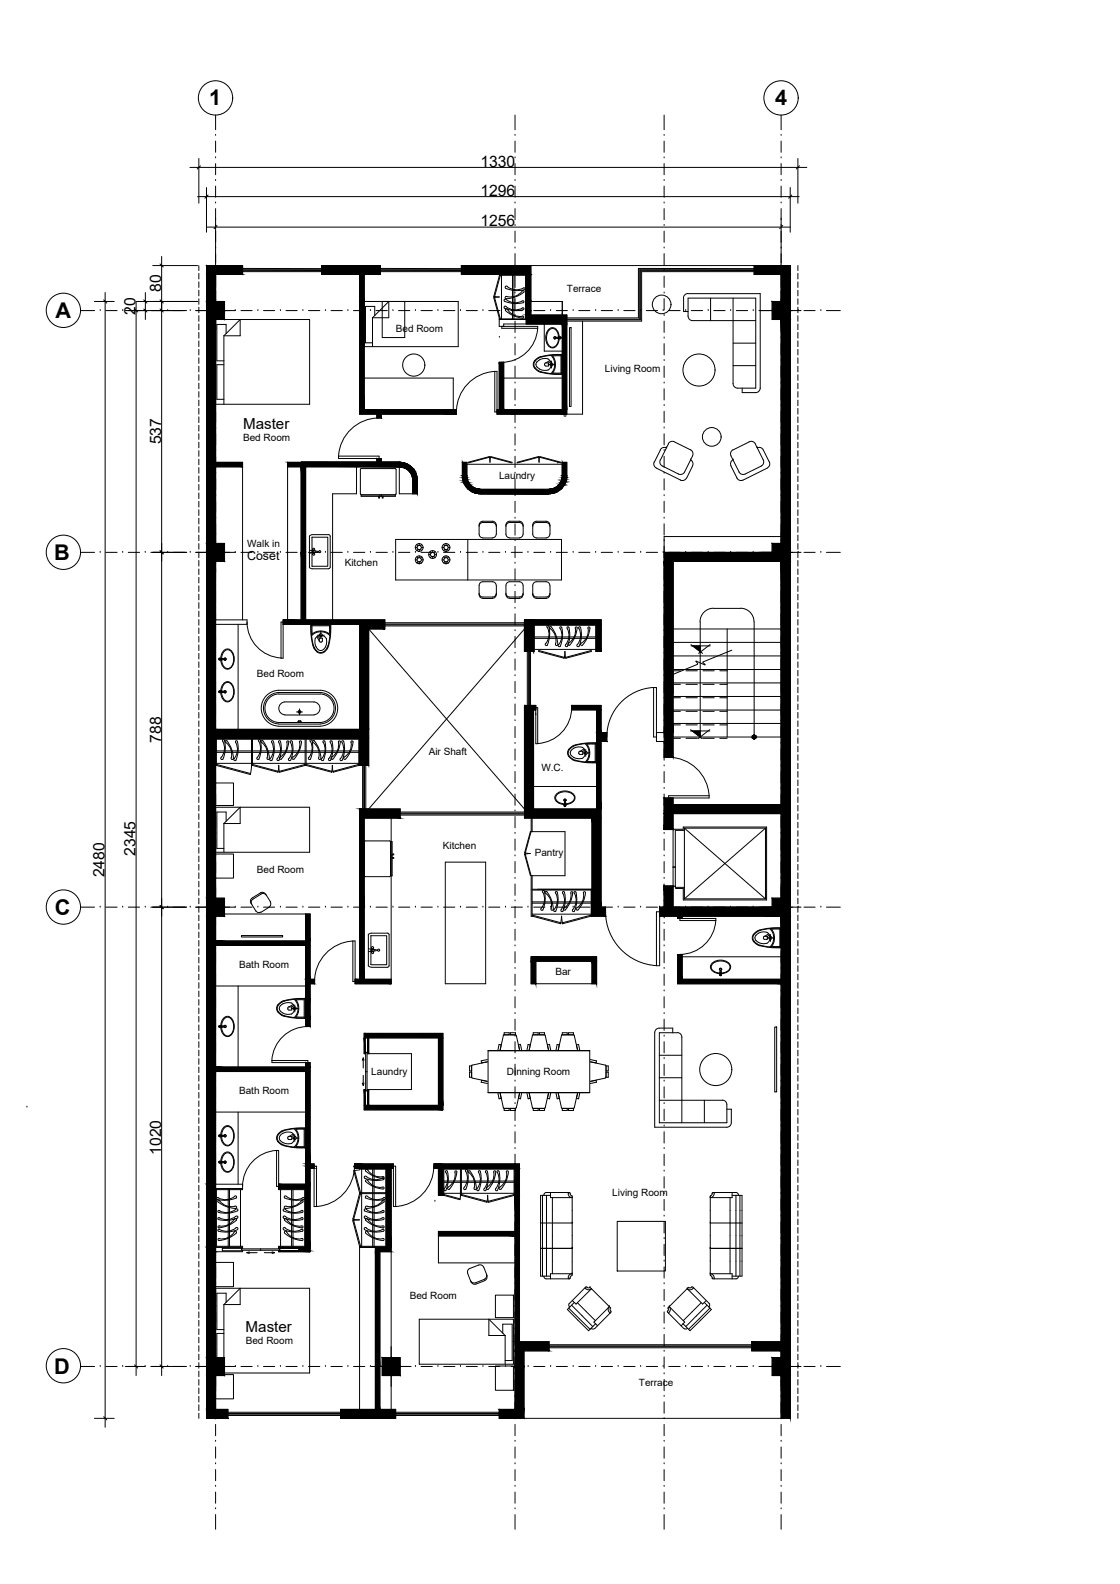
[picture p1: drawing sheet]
<svg xmlns="http://www.w3.org/2000/svg" width="297mm" height="420mm" viewBox="0 0 297 420" stroke-linecap="round" stroke-linejoin="round" font-family="sans-serif">
<defs><g id="words">
<g font-size="5.7">
<text x="55.4" y="27.9">1</text>
<text x="205.6" y="27.9">4</text>
<text x="14.8" y="84.5">A</text>
<text x="14.3" y="148.6">B</text>
<text x="14.5" y="242.7">C</text>
<text x="14.3" y="364.4">D</text>
</g>
<g font-size="4.2">
<text x="127.4" y="44.2">1330</text>
<text x="127.4" y="52">1296</text>
<text x="127.4" y="60.1">1256</text>
<text x="42.7" y="77.5" transform="rotate(-90 42.7 77.5)">80</text>
<text x="35.9" y="83.4" transform="rotate(-90 35.9 83.4)">20</text>
<text x="42.7" y="117.9" transform="rotate(-90 42.7 117.9)">537</text>
<text x="42.7" y="197.1" transform="rotate(-90 42.7 197.1)">788</text>
<text x="35.9" y="227" transform="rotate(-90 35.9 227)">2345</text>
<text x="27.7" y="232.7" transform="rotate(-90 27.7 232.7)">2480</text>
<text x="42.7" y="306.3" transform="rotate(-90 42.7 306.3)">1020</text>
</g>
<g font-size="4">
<text x="64.5" y="113.7">Master</text>
<text x="65.1" y="353.3">Master</text>
</g>
<text font-size="3.3" x="65.5" y="148.5">Coset</text>
<g font-size="2.7">
<text x="150.4" y="77.6">Terrace</text>
<text x="105" y="88">Bed Room</text>
<text x="160.4" y="98.8">Living Room</text>
<text x="64.5" y="117">Bed Room</text>
<text x="132.4" y="127.1">Laundry</text>
<text x="65.6" y="145">Walk in</text>
<text x="91.4" y="150.1">Kitchen</text>
<text x="68.1" y="179.6">Bed Room</text>
<text x="113.7" y="200.4">Air Shaft</text>
<text x="143.6" y="204.4">W.C.</text>
<text x="117.5" y="225.3">Kitchen</text>
<text x="141.8" y="227.2">Pantry</text>
<text x="68.1" y="231.5">Bed Room</text>
<text x="63.4" y="256.8">Bath Room</text>
<text x="147.3" y="258.7">Bar</text>
<text x="98.5" y="285.2">Laundry</text>
<text x="134.4" y="285.2">Dinning Room</text>
<text x="63.4" y="290.3">Bath Room</text>
<text x="162.4" y="317.3">Living Room</text>
<text x="108.7" y="344.5">Bed Room</text>
<text x="65.2" y="356.6">Bed Room</text>
<text x="169.4" y="367.6">Terrace</text>
</g>
</g></defs>
<!-- layer: A-FLOR -->
<path d="M142.1 189.1h.1M142.1 189.4v.1" fill="none" stroke="#000" stroke-width=".27"/>
<!-- layer: S-STRS-MBND -->
<path d="M178.5 184.1v-35.2h28.7v46.6" fill="none" stroke="#000" stroke-width=".27"/>
<!-- layer: fur -->
<g fill="#000" stroke="#000" stroke-width=".27">
<path d="M106.1 123.8h3zM106.5 123.9h2.6zM157 240.6h.3zM176.1 240.6h2.4zM99.6 332h1.1v30.5z"/>
<path d="M54.8 70.4l2.4 2.4v-2.4zM54.8 70.4l2.4 2.4h-2.4z"/>
<path d="M54.8 72.8l2.4 7.2v-7.2zM54.8 72.8l2.4 7.2h-2.4z"/>
<path d="M57.2 70.4l7.1 2.4v-2.4zM57.2 70.4l7.1 2.4h-7.1z"/>
<path d="M95.4 72.8l1.2 7.2v-7.2zM95.4 72.8l1.2 7.2h-1.2z"/>
<path d="M95.4 80l1.2 2.4v-2.4zM95.4 80l1.2 2.4h-1.2z"/>
<path d="M85.3 70.4l15.6 2.4v-2.4zM85.3 70.4l15.6 2.4h-15.6z"/>
<path d="M122.4 70.4l14.2 2.4v-2.4zM122.4 70.4l14.2 2.4h-14.2z"/>
<path d="M136.6 70.4l4.2 2.4v-2.4zM136.6 70.4l4.2 2.4h-4.2z"/>
<path d="M139.6 72.8l1.2 7.2v-7.2zM139.6 72.8l1.2 7.2h-1.2z"/>
<path d="M139.6 80l1.2 2.4v-2.4zM139.6 80l1.2 2.4h-1.2z"/>
<path d="M200 70.4l7.2 2.4v-2.4zM200 70.4l7.2 2.4h-7.2z"/>
<path d="M207.2 70.4l2.4 2.4v-2.4zM207.2 70.4l2.4 2.4h-2.4z"/>
<path d="M207.2 72.8l2.4 7.2v-7.2zM207.2 72.8l2.4 7.2h-2.4z"/>
<path d="M54.8 84.8l2.4 39v-39zM54.8 84.8l2.4 39h-2.4z"/>
<path d="M95.4 82.4l1.2 26.3v-26.3zM95.4 82.4l1.2 26.3h-1.2z"/>
<path d="M132.4 96.1l1.2 12.6v-12.6zM132.4 96.1l1.2 12.6h-1.2z"/>
<path d="M139.6 82.4l1.2 1.2v-1.2zM139.6 82.4l1.2 1.2h-1.2z"/>
<path d="M139.6 83.6l9.5 2.3v-2.3zM139.6 83.6l9.5 2.3h-9.5z"/>
<path d="M149.1 83.6l1.2 2.3v-2.3zM149.1 83.6l1.2 2.3h-1.2z"/>
<path d="M149.1 85.9l1.2 22.8v-22.8zM149.1 85.9l1.2 22.8h-1.2z"/>
<path d="M207.2 84.8l2.4 59.3v-59.3zM207.2 84.8l2.4 59.3h-2.4z"/>
<path d="M99.9 109.9l1.2 1v-1zM99.9 109.9l1.2 1h-1.2z"/>
<path d="M95.4 108.7l25.7 1.2v-1.2zM95.4 108.7l25.7 1.2h-25.7z"/>
<path d="M131.8 108.7l4.8 .6v-.6zM131.8 108.7l4.8 .6h-4.8z"/>
<path d="M131.8 109.3l4.8 .6v-.6zM131.8 109.3l4.8 .6h-4.8z"/>
<path d="M136.6 108.7l13.7 1.2v-1.2zM136.6 108.7l13.7 1.2h-13.7z"/>
<path d="M54.8 123.8l2.4 20.3v-20.3zM54.8 123.8l2.4 20.3h-2.4z"/>
<path d="M57.2 122.6l7.1 1.2v-1.2zM57.2 122.6l7.1 1.2h-7.1z"/>
<path d="M76.3 122.6l3.6 1.2v-1.2zM76.3 122.6l3.6 1.2h-3.6z"/>
<path d="M79.9 123.8l1.2 22.7v-22.7zM79.9 123.8l1.2 22.7h-1.2z"/>
<path d="M99.9 121.6l1.2 1v-1zM99.9 121.6l1.2 1h-1.2z"/>
<path d="M79.9 122.6h26.2zM79.9 122.6h26.2z"/>
<path d="M79.9 122.6h26.5zM79.9 122.6h26.5z"/>
<path d="M79.9 122.6l26.7 .1zM79.9 122.6l26.7 .1z"/>
<path d="M79.9 122.7h26.9zM79.9 122.7h26.9z"/>
<path d="M79.9 122.7l27.1 .1zM79.9 122.7l27.1 .1z"/>
<path d="M79.9 122.8h27.4zM79.9 122.8h27.4z"/>
<path d="M79.9 122.8l27.6 .1zM79.9 122.8l27.6 .1z"/>
<path d="M79.9 122.9l27.8 .1zM79.9 122.9l27.8 .1z"/>
<path d="M79.9 123l28 .1zM79.9 123l28 .1z"/>
<path d="M79.9 123.1l28.2 .1zM79.9 123.1l28.2 .1z"/>
<path d="M79.9 123.2l28.5 .1zM79.9 123.2l28.5 .1z"/>
<path d="M79.9 123.3l28.6 .1zM79.9 123.3l28.6 .1z"/>
<path d="M79.9 123.4l28.8 .2zM79.9 123.4l28.8 .2z"/>
<path d="M79.9 123.6l29 .1zM79.9 123.6l29 .1z"/>
<path d="M79.9 123.7l29.1 .1zM79.9 123.7l29.1 .1z"/>
<path d="M105.9 123.8h3.2zM105.9 123.8h3.2zM106.1 123.8h3z"/>
<path d="M106.3 123.8l2.8 .1zM106.3 123.8l2.8 .1zM106.5 123.9h2.6z"/>
<path d="M106.5 123.9h2.7zM106.5 123.9h2.7z"/>
<path d="M106.7 123.9l2.5 .1zM106.7 123.9l2.5 .1z"/>
<path d="M106.9 124h2.3zM106.9 124h2.3z"/>
<path d="M107.1 124h2.2zM107.1 124h2.2z"/>
<path d="M107.1 124l2.2 .1zM107.1 124l2.2 .1z"/>
<path d="M107.3 124.1l2.1 .1zM107.3 124.1l2.1 .1z"/>
<path d="M107.4 124.2h2zM107.4 124.2h2z"/>
<path d="M107.5 124.2h2zM107.5 124.2h2z"/>
<path d="M107.6 124.2l2 .2zM107.6 124.2l2 .2zM107.8 124.4h1.8zM107.8 124.4h1.8z"/>
<path d="M107.8 124.4l1.9 .1zM107.8 124.4l1.9 .1z"/>
<path d="M108 124.5h1.7zM108 124.5h1.7z"/>
<path d="M108.1 124.5l1.7 .1zM108.1 124.5l1.7 .1z"/>
<path d="M108.1 124.6l1.7 .1zM108.1 124.6l1.7 .1z"/>
<path d="M108.3 124.7l1.6 .1zM108.3 124.7l1.6 .1z"/>
<path d="M108.3 124.8l1.6 .1zM108.3 124.8l1.6 .1z"/>
<path d="M108.4 124.9h1.6zM108.4 124.9h1.6z"/>
<path d="M108.5 124.9l1.5 .1zM108.5 124.9l1.5 .1z"/>
<path d="M108.6 125l1.5 .1zM108.6 125l1.5 .1z"/>
<path d="M108.7 125.1l1.4 .1zM108.7 125.1l1.4 .1z"/>
<path d="M108.7 125.2l1.5 .1zM108.7 125.2l1.5 .1z"/>
<path d="M108.8 125.3h1.4zM108.8 125.3h1.4z"/>
<path d="M108.8 125.3l1.5 .2zM108.8 125.3l1.5 .2z"/>
<path d="M108.9 125.5l1.4 .1zM108.9 125.5l1.4 .1z"/>
<path d="M109 125.6h1.3zM109 125.6h1.3z"/>
<path d="M109 125.6l1.4 .2zM109 125.6l1.4 .2z"/>
<path d="M109.1 125.8l1.3 .1zM109.1 125.8l1.3 .1z"/>
<path d="M109.1 125.9l1.4 .1-.1-.1zM109.1 125.9l1.4 .1h-1.3zM109.2 126h1.3zM109.2 126h1.3z"/>
<path d="M109.2 126l1.3 .2v-.2zM109.2 126l1.3 .2h-1.2z"/>
<path d="M109.3 126.2h1.2zM109.3 126.2h1.2z"/>
<path d="M109.3 126.2l1.3 .2-.1-.2zM109.3 126.2l1.3 .2h-1.3z"/>
<path d="M109.3 126.4h1.3zM109.3 126.4h1.3z"/>
<path d="M109.3 126.4l1.3 .2v-.2zM109.3 126.4l1.3 .2h-1.2z"/>
<path d="M109.4 126.6l1.2 .1zM109.4 126.6l1.2 .1z"/>
<path d="M109.4 126.7l1.2 .1zM109.4 126.7l1.2 .1z"/>
<path d="M109.4 126.8l1.2 .1zM109.4 126.8l1.2 .1z"/>
<path d="M109.5 126.9l1.1 .1zM109.5 126.9l1.1 .1z"/>
<path d="M109.5 127l1.1 .2v-.2zM109.5 127l1.1 .2h-1.1z"/>
<path d="M109.5 127.2h1.1zM109.5 127.2h1.1z"/>
<path d="M109.5 127.2l1.2 .2-.1-.2zM109.5 127.2l1.2 .2h-1.2z"/>
<path d="M109.5 127.4l1.2 3.6v-3.6zM109.5 127.4l1.2 3.6h-1.2z"/>
<path d="M122.6 122.6l1.2 3.6v-3.6zM122.6 122.6l1.2 3.6h-1.2z"/>
<path d="M122.6 126.2l1.3 .5-.1-.5zM122.6 126.2l1.3 .5h-1.3z"/>
<path d="M122.6 126.7l1.3 .1zM122.6 126.7l1.3 .1z"/>
<path d="M122.7 126.8l1.2 .3v-.3zM122.7 126.8l1.2 .3h-1.2z"/>
<path d="M122.7 127.1l1.3 .2-.1-.2zM122.7 127.1l1.3 .2h-1.2z"/>
<path d="M122.8 127.3l1.3 .3-.1-.3zM122.8 127.3l1.3 .3h-1.3z"/>
<path d="M122.8 127.6l1.4 .3-.1-.3zM122.8 127.6l1.4 .3h-1.3z"/>
<path d="M122.9 127.9l1.4 .1zM122.9 127.9l1.4 .1z"/>
<path d="M123 128l1.5 .4-.2-.4zM123 128l1.5 .4h-1.4z"/>
<path d="M123.1 128.4h1.5zM123.1 128.4h1.5z"/>
<path d="M123.2 128.4l1.7 .3-.3-.3zM123.2 128.4l1.7 .3h-1.6z"/>
<path d="M123.3 128.7l1.8 .2-.2-.2zM123.3 128.7l1.8 .2h-1.6z"/>
<path d="M123.5 128.9l1.7 .1zM123.5 128.9l1.7 .1z"/>
<path d="M123.6 129l2 .3-.4-.3zM123.6 129l2 .3h-1.8z"/>
<path d="M123.8 129.3l1.9 .1zM123.8 129.3l1.9 .1z"/>
<path d="M123.8 129.4l2.2 .1zM123.8 129.4l2.2 .1z"/>
<path d="M124 129.5l2.5 .2-.5-.2zM124 129.5l2.5 .2h-2.4z"/>
<path d="M124.1 129.7l2.8 .1zM124.1 129.7l2.8 .1z"/>
<path d="M124.2 129.8h3.1zM124.2 129.8h3.1z"/>
<path d="M124.2 129.8h3.2zM124.2 129.8h3.2z"/>
<path d="M126.8 130.9h19.3zM126.8 130.9l18.8 .1z"/>
<path d="M126.3 130.9h20.4zM126.3 130.9h19.8z"/>
<path d="M125.7 130.7l21 .2 .6-.2zM125.7 130.7l21 .2h-20.4z"/>
<path d="M125.2 130.4l22.1 .3 .5-.3zM125.2 130.4l22.1 .3h-21.6z"/>
<path d="M124.7 130.1l23.1 .3 .5-.3zM124.7 130.1l23.1 .3h-22.6z"/>
<path d="M145.7 129.8h3zM145.6 129.8h3.1z"/>
<path d="M124.2 129.8l24.1 .3 .4-.3zM124.2 129.8l24.1 .3h-23.6z"/>
<path d="M146 129.8h2.7zM145.7 129.8h3z"/>
<path d="M146.5 129.7h2.3zM146 129.8h2.7z"/>
<path d="M146.9 129.5l1.9 .2 .2-.2zM146.5 129.7l.4-.2 1.9 .2z"/>
<path d="M147.2 129.4h1.9zM146.9 129.5h2.1z"/>
<path d="M147.3 129.3h1.9zM147.2 129.4h1.9z"/>
<path d="M147.7 129l1.5 .3 .2-.3zM147.3 129.3l.4-.3 1.5 .3z"/>
<path d="M147.9 128.9h1.6zM147.7 129h1.7z"/>
<path d="M148.1 128.7l1.4 .2 .1-.2zM148.1 128.7l1.4 .2h-1.6z"/>
<path d="M148.4 128.4l1.2 .3 .2-.3zM148.4 128.4l1.2 .3h-1.5z"/>
<path d="M148.4 128.4h1.4zM148.4 128.4h1.4z"/>
<path d="M148.7 128l1.1 .4 .2-.4zM148.7 128l1.1 .4h-1.4z"/>
<path d="M148.7 127.9h1.3zM148.7 127.9l1.3 .1h-1.3z"/>
<path d="M148.9 127.6l1.1 .3 .1-.3zM148.9 127.6l1.1 .3h-1.3z"/>
<path d="M149 127.3l1.1 .3 .1-.3zM149 127.3l1.1 .3h-1.2z"/>
<path d="M149 127.1l1.2 .2v-.2zM149 127.1l1.2 .2h-1.2z"/>
<path d="M149.1 122.6l1.2 3.6v-3.6zM149.1 122.6l1.2 3.6h-1.2z"/>
<path d="M149.1 126.2l1.2 .5v-.5zM149.1 126.2l1.2 .5h-1.2z"/>
<path d="M149.1 126.7l1.2 .1zM149.1 126.7l1.2 .1z"/>
<path d="M149.1 126.8l1.1 .3 .1-.3zM149.1 126.8l1.1 .3h-1.2z"/>
<path d="M54.8 148.9l2.4 15.5v-15.5zM54.8 148.9l2.4 15.5h-2.4z"/>
<path d="M79.9 146.5l1.2 17.9v-17.9zM79.9 146.5l1.2 17.9h-1.2z"/>
<path d="M176.1 148.9l2.4 45.4v-45.4zM176.1 148.9l2.4 45.4h-2.4z"/>
<path d="M176.1 146.5l28.7 2.4v-2.4zM176.1 146.5l28.7 2.4h-28.7z"/>
<path d="M207.2 148.9l2.4 89.4v-89.4zM207.2 148.9l2.4 89.4h-2.4z"/>
<path d="M54.8 164.4l2.4 73.9v-73.9zM54.8 164.4l2.4 73.9h-2.4z"/>
<path d="M95.4 166.8l2.4 26.7v-26.7zM95.4 166.8l2.4 26.7h-2.4z"/>
<path d="M75.1 164.4l27 1.2v-1.2zM75.1 164.4l27 1.2h-27z"/>
<path d="M95.4 165.6l6.7 1.2v-1.2zM95.4 165.6l6.7 1.2h-6.7z"/>
<path d="M139.1 165.6l2.4 .3v-.3zM139.1 165.6l2.4 .3h-2.4z"/>
<path d="M139.1 165.9l2.4 6.9v-6.9zM139.1 165.9l2.4 6.9h-2.4z"/>
<path d="M139.1 165.6l2.4 .3v-.3zM139.1 165.6l2.4 .3h-2.4z"/>
<path d="M139.1 165.9l2.4 6.9v-6.9zM139.1 165.9l2.4 6.9h-2.4z"/>
<path d="M139.1 164.4l20.3 1.2v-1.2zM139.1 164.4l20.3 1.2h-20.3z"/>
<path d="M158.2 165.6l1.2 7.2v-7.2zM158.2 165.6l1.2 7.2h-1.2z"/>
<path d="M139.1 164.4l20.3 1.2v-1.2zM139.1 164.4l20.3 1.2h-20.3z"/>
<path d="M158.2 165.6l1.2 7.2v-7.2zM158.2 165.6l1.2 7.2h-1.2z"/>
<path d="M57.2 193.5l40.6 2.3v-2.3zM57.2 193.5l40.6 2.3h-40.6z"/>
<path d="M95.4 195.8l2.4 7.2v-7.2zM95.4 195.8l2.4 7.2h-2.4z"/>
<path d="M139.1 188.3l2.4 26.3v-26.3zM139.1 188.3l2.4 26.3h-2.4z"/>
<path d="M139.1 187.1l3 .6v-.6zM139.1 187.1l3 .6h-3z"/>
<path d="M139.1 187.7l3 .6v-.6zM139.1 187.7l3 .6h-3z"/>
<path d="M151.6 187.1l7.8 1.2v-1.2zM151.6 187.1l7.8 1.2h-7.8z"/>
<path d="M158.2 188.3l1.2 6v-6zM158.2 188.3l1.2 6h-1.2z"/>
<path d="M158.2 196.7l1.2 17.9v-17.9zM158.2 196.7l1.2 17.9h-1.2z"/>
<path d="M158.2 194.3l2.7 2.4v-2.4zM158.2 194.3l2.7 2.4h-2.7z"/>
<path d="M176.1 194.3l2.4 6.6v-6.6zM176.1 194.3l2.4 6.6h-2.4z"/>
<path d="M95.4 217l1.2 23.6v-23.6zM95.4 217l1.2 23.6h-1.2z"/>
<path d="M95.4 214.6l10.7 2.4v-2.4zM95.4 214.6l10.7 2.4h-10.7z"/>
<path d="M139.1 214.6l20.3 2.4v-2.4zM139.1 214.6l20.3 2.4h-20.3z"/>
<path d="M157 217l2.4 23.6v-23.6zM157 217l2.4 23.6h-2.4z"/>
<path d="M176.1 211.7l2.4 1.7v-1.7zM176.1 211.7l2.4 1.7h-2.4z"/>
<path d="M176.1 215.8l2.4 4.2v-4.2zM176.1 215.8l2.4 4.2h-2.4z"/>
<path d="M176.1 213.4l31.1 2.4v-2.4zM176.1 213.4l31.1 2.4h-31.1z"/>
<path d="M176.1 235.1l2.4 5.5v-5.5zM176.1 235.1l2.4 5.5h-2.4z"/>
<path d="M54.8 243l2.4 6.6v-6.6zM54.8 243l2.4 6.6h-2.4z"/>
<path d="M54.8 249.6l2.4 34.6v-34.6zM54.8 249.6l2.4 34.6h-2.4z"/>
<path d="M81.1 242.4l1.1 7.2v-7.2zM81.1 242.4l1.1 7.2h-1.1z"/>
<path d="M57.2 249.6l25 1.2v-1.2zM57.2 249.6l25 1.2h-25z"/>
<path d="M81.1 250.8l1.1 9v-9zM81.1 250.8l1.1 9h-1.1z"/>
<path d="M81.1 259.8l2.3 1.1v-1.1zM81.1 259.8l2.3 1.1h-2.3z"/>
<path d="M95.4 240.6l1.2 19.2v-19.2zM95.4 240.6l1.2 19.2h-1.2z"/>
<path d="M94.2 259.8l9.5 .6v-.6zM94.2 259.8l9.5 .6h-9.5z"/>
<path d="M140.9 255l1.2 5.9v-5.9zM140.9 255l1.2 5.9h-1.2z"/>
<path d="M140.9 253.8l17.3 1.2v-1.2zM140.9 253.8l17.3 1.2h-17.3z"/>
<path d="M157 255l1.2 5.9v-5.9zM157 255l1.2 5.9h-1.2z"/>
<path d="M157 240.6h2.4zM157 240.6h2.4z"/>
<path d="M157 240.6l3.6 2.4v-2.4zM157 240.6l3.6 2.4h-3.6z"/>
<path d="M174.9 240.6l1.2 2.4v-2.4zM174.9 240.6l1.2 2.4h-1.2z"/>
<path d="M179.7 243l1.2 .6v-.6zM179.7 243l1.2 .6h-1.2z"/>
<path d="M179.7 253.2l1.2 6.6v-6.6zM179.7 253.2l1.2 6.6h-1.2z"/>
<path d="M176.1 240.6l28.7 2.4v-2.4zM176.1 240.6l28.7 2.4h-28.7z"/>
<path d="M179.7 259.8l27.5 1.1v-1.1zM179.7 259.8l27.5 1.1h-27.5z"/>
<path d="M207.2 243l2.4 117.1v-117.1zM207.2 243l2.4 117.1h-2.4z"/>
<path d="M81.1 260.9l1.1 4.2v-4.2zM81.1 260.9l1.1 4.2h-1.1z"/>
<path d="M81.1 265.1l1.1 4.8v-4.8zM81.1 265.1l1.1 4.8h-1.1z"/>
<path d="M81.1 269.9l1.1 2.4v-2.4zM81.1 269.9l1.1 2.4h-1.1z"/>
<path d="M96.6 275.3l.2 4.2v-4.2zM96.6 275.3l.2 4.2h-.2z"/>
<path d="M97.5 275.3l.3 4.2v-4.2zM97.5 275.3l.3 4.2h-.3z"/>
<path d="M94.2 260.4l9.5 .5v-.5zM94.2 260.4l9.5 .5h-9.5z"/>
<path d="M96.6 274.1l20.9 1.2v-1.2zM96.6 274.1l20.9 1.2h-20.9z"/>
<path d="M116.3 275.3l1.2 17.9v-17.9zM116.3 275.3l1.2 17.9h-1.2z"/>
<path d="M54.8 284.2l2.4 29.9v-29.9zM54.8 284.2l2.4 29.9h-2.4z"/>
<path d="M81.1 281.9l1.1 1.1v-1.1zM81.1 281.9l1.1 1.1h-1.1z"/>
<path d="M57.2 283l25 1.2v-1.2zM57.2 283l25 1.2h-25z"/>
<path d="M81.1 284.2l1.1 24.5v-24.5zM81.1 284.2l1.1 24.5h-1.1z"/>
<path d="M96.6 289l.2 4.2v-4.2zM96.6 289l.2 4.2h-.2z"/>
<path d="M97.5 289l.3 4.2v-4.2zM97.5 289l.3 4.2h-.3z"/>
<path d="M96.6 293.2l20.9 1.2v-1.2zM96.6 293.2l20.9 1.2h-20.9z"/>
<path d="M54.8 314.1l2.4 1.2v-1.2zM54.8 314.1l2.4 1.2h-2.4z"/>
<path d="M54.8 315.3l2.4 15.5v-15.5zM54.8 315.3l2.4 15.5h-2.4z"/>
<path d="M81.1 309.9l1.1 4.2v-4.2zM81.1 309.9l1.1 4.2h-1.1z"/>
<path d="M73.9 314.1l8.3 .6v-.6zM73.9 314.1l8.3 .6h-8.3z"/>
<path d="M73.9 314.7l8.3 .6v-.6zM73.9 314.7l8.3 .6h-8.3z"/>
<path d="M81.1 315.3l1.1 15.5v-15.5zM81.1 315.3l1.1 15.5h-1.1z"/>
<path d="M81.1 308.7l2.2 .6v-.6zM81.1 308.7l2.2 .6h-2.2z"/>
<path d="M81.1 309.3l2.2 .6v-.6zM81.1 309.3l2.2 .6h-2.2z"/>
<path d="M102.6 309.9l1.1 20.9v-20.9zM102.6 309.9l1.1 20.9h-1.1z"/>
<path d="M94.1 308.7l10.2 .6v-.6zM94.1 308.7l10.2 .6h-10.2z"/>
<path d="M94.1 309.3l10.2 .6v-.6zM94.1 309.3l10.2 .6h-10.2z"/>
<path d="M116.3 309.9l1.2 7.2v-7.2zM116.3 309.9l1.2 7.2h-1.2z"/>
<path d="M115.1 308.7l21.5 1.2v-1.2zM115.1 308.7l21.5 1.2h-21.5z"/>
<path d="M136.6 308.7l1.2 1.2v-1.2zM136.6 308.7l1.2 1.2h-1.2z"/>
<path d="M136.6 309.9l1.2 7.2v-7.2zM136.6 309.9l1.2 7.2h-1.2z"/>
<path d="M136.6 317.1l1.2 38.8v-38.8zM136.6 317.1l1.2 38.8h-1.2z"/>
<path d="M54.8 330.8l2.4 1.2v-1.2zM54.8 330.8l2.4 1.2h-2.4z"/>
<path d="M54.8 332l2.4 28.1v-28.1zM54.8 332l2.4 28.1h-2.4z"/>
<path d="M73.9 330.8l8.3 .3v-.3zM73.9 330.8l8.3 .3h-8.3z"/>
<path d="M79.3 331.1l2.9 .7v-.7zM79.3 331.1l2.9 .7h-2.9z"/>
<path d="M73.9 331.8l8.3 .2v-.2zM73.9 331.8l8.3 .2h-8.3z"/>
<path d="M99.6 330.8l4.1 1.2v-1.2zM99.6 330.8l4.1 1.2h-4.1z"/>
<path d="M116.3 326.6l20.3 1.2v-1.2zM116.3 326.6l20.3 1.2h-20.3z"/>
<path d="M136.6 358.3l2.4 4.2v-4.2zM136.6 358.3l2.4 4.2h-2.4z"/>
<path d="M136.6 355.9l9 2.4v-2.4zM136.6 355.9l9 2.4h-9z"/>
<path d="M199.4 355.9l7.8 1.3v-1.3zM199.4 355.9l7.8 1.3h-7.8z"/>
<path d="M199.4 357.2l7.8 1.1v-1.1zM199.4 357.2l7.8 1.1h-7.8z"/>
<path d="M54.8 364.9l2.4 8.9v-8.9zM54.8 364.9l2.4 8.9h-2.4z"/>
<path d="M54.8 373.8l2.4 2.4v-2.4zM54.8 373.8l2.4 2.4h-2.4z"/>
<path d="M57.2 373.8l3.2 2.4v-2.4zM57.2 373.8l3.2 2.4h-3.2z"/>
<path d="M99.6 362.5h1.1zM99.6 332l1.1 30.5h-1.1z"/>
<path d="M99.6 362.5l1.1 11.3v-11.3zM99.6 362.5l1.1 11.3h-1.1z"/>
<path d="M90.3 373.8l14.6 2.4v-2.4zM90.3 373.8l14.6 2.4h-14.6z"/>
<path d="M132.4 373.8l4.2 2.4v-2.4zM132.4 373.8l4.2 2.4h-4.2z"/>
<path d="M136.6 362.5l2.4 11.3v-11.3zM136.6 362.5l2.4 11.3h-2.4z"/>
<path d="M136.6 373.8l2.4 2.4v-2.4zM136.6 373.8l2.4 2.4h-2.4z"/>
<path d="M207.2 364.9l2.4 11.3v-11.3zM207.2 364.9l2.4 11.3h-2.4z"/>
</g>
<!-- layer: A-DOOR -->
<g fill="none" stroke="#000" stroke-width=".27">
<path d="M131.2 98.5a10.7 10.7 0 0 0-10.1 10.7M131.2 98.5h.6v10.8h-.6zM133.1 86.6h9.5v.5h-9.5zM142.6 87.1a9.5 9.5 0 0 1-9.5 9M100.5 110.9a10.7 10.7 0 0 0-10.7 10.1M89.8 121h10.7v.6h-10.7zM65.5 165a9.5 9.5 0 0 0 9 9.5M74.5 165h.6v9.6h-.6zM142.1 187.7h.5v9.6h-.5zM151.6 187.7a9.5 9.5 0 0 1-9 9.5M173.3 182.4a13.1 13.1 0 0 0-12.4 13.1M173.3 182.4h.8v13.1h-.8z"/>
<path d="M177.3 200.9a10.8 10.8 0 0 1 10.8 10.1M177.3 211.1h10.8v.6h-10.8zM93.5 249.6a10.7 10.7 0 0 0-10.1 10.7M93.6 249.6h.6v10.8h-.6zM160.6 241.8a14.3 14.3 0 0 0 13.5 14.3M174.1 241.9h.8v14.3h-.8zM180.3 243.6h9.6v.6h-9.6zM189.8 244.1a9.5 9.5 0 0 1-9.5 9.1M81.6 272.3a9.5 9.5 0 0 0-9.5 9M97 279.1h.4v10.3h-.4zM72.1 281.3h9.5v.6h-9.5zM96.1 287.3l.2 .6"/>
<path d="M96.3 280.6v2.7M96.3 285.2v2.7M96.3 280.6l-.2 .7M96.3 280.6l.2 .7M96.5 287.3l-.2 .6M97 284.3h.4M73.3 305.2a9.5 9.5 0 0 0-9 9.5M73.3 305.2h.6v9.5h-.6zM83.3 309.3h.6v10.7h-.6zM94 309.3a10.7 10.7 0 0 1-10.1 10.7M104.3 309.3h.6v10.7h-.6zM115 309.3a10.7 10.7 0 0 1-10.1 10.7"/>
<path d="M64 331.3h10.2v.3h-10.2zM65.5 332.3h2.7M65.5 332.3l.6 .2M66.1 332.1l-.6 .2M69.1 331.3v.3M70.1 332.3h2.7M72.2 332.1l.6 .2M72.8 332.3l-.6 .2"/>
</g>
<!-- layer: flower box -->
<g fill="none" stroke="#000" stroke-width=".27">
<path d="M178.7 220h-2.6v-1.1v1.1h5.1v-.6h22.1v19.3h-22.1v-3h-2.1M181.5 219.7l21.5 18.7M181.5 219.7h21.5M181.5 219.7v18.7M203 219.7l-21.5 18.7M203 219.7v18.7M178.5 230h.6M178.5 220v15.3M178.7 235.1l-2.6-.1v1.2v-1.1h3M179.1 220.3v15.1M179.1 235.1v.3h2.4M179.1 220.3h2.4"/>
<path d="M181.5 238.4h21.5"/>
</g>
<!-- layer: stair -->
<path d="M178.5 166.8h28.7M178.5 177.6h28.7M178.5 174h28.7M178.5 170.4h28.7M192.9 166.8v28.7M178.5 195.5h28.7M178.5 191.9h28.7M178.5 188.3h28.7M178.5 184.7h28.7M178.5 181.1h28.7M185.7 194.8v.9" fill="none" stroke="#000" stroke-width=".27"/>
<!-- layer: 1 -->
<g fill="none" stroke="#000" stroke-width=".27">
<path d="M183.2 171.3h5.2M183.2 171l3.1 2.3M185 175.9l-.4-.5 2.3 1M185 175.9l-.1 .3-8.5 3.5M185.7 164.9v29.8M188.3 171l-3 2.3M189.2 161.3a3.6 3.6 0 0 0-3.5 3.6M189.3 161.4h7.1M194.1 172.5l-7.6 3.1 .4 .7M196.4 161.3a3.6 3.6 0 0 1 3.6 3.6M200 164.9v30.1M183.1 193.9h5.1"/>
<path d="M183.2 193.5l3 2.4M188.2 193.5l-3 2.4"/>
<circle cx="200" cy="195.5" r=".49"/>
</g>
<g fill="#000" stroke="#000" stroke-width=".27">
<path d="M183.7 171.3h2.1v1.6zM183.6 193.9h2.1v1.6zM199.9 195h.2z"/>
<path d="M199.9 196h.2zM199.9 196h.2z"/>
<path d="M199.9 195h.3zM199.8 195h.4z"/>
<path d="M199.8 195l.5 .1zM199.8 195l.5 .1z"/>
<path d="M199.8 195.9h.4zM199.8 195.9l.3 .1zM199.9 196h.2z"/>
<path d="M199.8 195.1h.5zM199.7 195.1h.6z"/>
<path d="M199.8 195.9h.5zM199.8 195.9h.5z"/>
<path d="M199.8 195.9h.5zM199.8 195.9h.4zM199.8 195.9h.4zM199.8 195.9h.4z"/>
<path d="M199.7 195.1l.7 .1zM199.7 195.1l.7 .1z"/>
<path d="M199.7 195.8h.6zM199.7 195.8l.6 .1z"/>
<path d="M199.7 195.8h.6zM199.7 195.8h.6z"/>
<path d="M199.7 195.2h.7zM199.7 195.2h.7z"/>
<path d="M199.6 195.7l.8 .1zM199.6 195.7l.8 .1z"/>
<path d="M199.7 195.8h.7zM199.7 195.8h.6z"/>
<path d="M199.6 195.2l.9 .1zM199.6 195.2l.9 .1z"/>
<path d="M199.6 195.7h.8zM199.6 195.7h.9z"/>
<path d="M199.6 195.7h.8zM199.6 195.7h.8z"/>
<path d="M199.6 195.7h.8zM199.6 195.7h.8z"/>
<path d="M199.6 195.3l.9 .1zM199.6 195.3l.9 .1z"/>
<path d="M199.5 195.4l1 .1zM199.5 195.4l1 .1z"/>
<path d="M199.5 195.5l1 .1zM199.5 195.5l1 .1zM199.5 195.6h1zM199.5 195.6h1z"/>
<path d="M199.5 195.6l1 .1zM199.5 195.6l1 .1z"/>
</g>
<!-- layer: hid -->
<g fill="none" stroke="#000" stroke-width=".27">
<path d="M178.5 177.9h2M181.9 177.9h3M186.4 177.9h3M190.9 177.9h2M178.5 195.8h2M178.5 192.3h2M178.5 188.7h2M178.5 185.1h2M178.5 181.5h2M181.9 195.8h3M181.9 192.3h3M181.9 188.7h3"/>
<path d="M181.9 185.1h3M181.9 181.5h3M186.4 195.8h3M186.4 192.3h3M186.4 188.7h3M186.4 185.1h3M186.4 181.5h3M190.9 195.8h2M190.9 192.3h2M190.9 188.7h2M190.9 185.1h2M190.9 181.5h2"/>
<circle cx="146.3" cy="96.7" r=".42"/>
<circle cx="85.1" cy="168.5" r=".39"/>
<circle cx="155.3" cy="199.7" r=".42"/>
<circle cx="204.3" cy="248.8" r=".42"/>
<circle cx="78.2" cy="267.5" r=".41"/>
<circle cx="78.2" cy="301.8" r=".39"/>
</g>
<!-- layer: clumn -->
<g fill="#000" stroke="#000" stroke-width=".27">
<path d="M57.2 82.4h2.3zM207.2 82.4h2.4zM57.2 146.5h2.3zM207.2 146.5h2.4zM57.2 240.6h2.3zM207.2 240.6h2.4zM57.2 362.5h2.3zM103.7 362.5h2.4zM207.2 362.5h2.4z"/>
<path d="M54.8 80l2.4 2.4v-2.4zM54.8 80l2.4 2.4h-2.4z"/>
<path d="M204.8 80l2.4 2.4v-2.4zM204.8 80l2.4 2.4h-2.4z"/>
<path d="M54.8 82.4h2.4zM54.8 82.4h2.4zM54.8 82.4h2.4zM54.8 82.4h2.4z"/>
<path d="M57.2 82.4h2.3zM57.2 80v2.4h2.3zM57.2 80h2.3v2.4z"/>
<path d="M54.8 82.4l2.4 2.4v-2.4zM54.8 82.4l2.4 2.4h-2.4z"/>
<path d="M57.2 82.4l2.3 2.4v-2.4zM57.2 82.4l2.3 2.4h-2.3z"/>
<path d="M204.8 82.4h2.4zM204.8 82.4h2.4zM204.8 82.4h2.4zM204.8 82.4h2.4z"/>
<path d="M207.2 82.4h2.4zM207.2 80v2.4h2.4zM207.2 80h2.4v2.4z"/>
<path d="M204.8 82.4l2.4 2.4v-2.4zM204.8 82.4l2.4 2.4h-2.4z"/>
<path d="M207.2 82.4l2.4 2.4v-2.4zM207.2 82.4l2.4 2.4h-2.4z"/>
<path d="M54.8 146.5h2.4zM54.8 146.5h2.4zM54.8 146.5h2.4zM54.8 146.5h2.4z"/>
<path d="M54.8 144.1l2.4 2.4v-2.4zM54.8 144.1l2.4 2.4h-2.4z"/>
<path d="M57.2 146.5h2.3zM57.2 144.1v2.4h2.3zM57.2 144.1h2.3v2.4z"/>
<path d="M54.8 146.5l2.4 2.4v-2.4zM54.8 146.5l2.4 2.4h-2.4z"/>
<path d="M57.2 146.5l2.3 2.4v-2.4zM57.2 146.5l2.3 2.4h-2.3z"/>
<path d="M204.8 146.5h2.4zM204.8 146.5h2.4zM204.8 146.5h2.4zM204.8 146.5h2.4z"/>
<path d="M204.8 144.1l2.4 2.4v-2.4zM204.8 144.1l2.4 2.4h-2.4z"/>
<path d="M207.2 146.5h2.4zM207.2 144.1v2.4h2.4zM207.2 144.1h2.4v2.4z"/>
<path d="M204.8 146.5l2.4 2.4v-2.4zM204.8 146.5l2.4 2.4h-2.4z"/>
<path d="M207.2 146.5l2.4 2.4v-2.4zM207.2 146.5l2.4 2.4h-2.4z"/>
<path d="M54.8 238.3l2.4 2.3v-2.3zM54.8 238.3l2.4 2.3h-2.4z"/>
<path d="M204.8 238.3l2.4 2.3v-2.3zM204.8 238.3l2.4 2.3h-2.4z"/>
<path d="M54.8 240.6h2.4zM54.8 240.6h2.4zM54.8 240.6h2.4zM54.8 240.6h2.4z"/>
<path d="M57.2 240.6h2.3zM57.2 238.3v2.3h2.3zM57.2 238.3h2.3v2.3z"/>
<path d="M54.8 240.6l2.4 2.4v-2.4zM54.8 240.6l2.4 2.4h-2.4z"/>
<path d="M57.2 240.6l2.3 2.4v-2.4zM57.2 240.6l2.3 2.4h-2.3z"/>
<path d="M204.8 240.6h2.4zM204.8 240.6h2.4zM204.8 240.6h2.4zM204.8 240.6h2.4z"/>
<path d="M207.2 240.6h2.4zM207.2 238.3v2.3h2.4zM207.2 238.3h2.4v2.3z"/>
<path d="M204.8 240.6l2.4 2.4v-2.4zM204.8 240.6l2.4 2.4h-2.4z"/>
<path d="M207.2 240.6l2.4 2.4v-2.4zM207.2 240.6l2.4 2.4h-2.4z"/>
<path d="M54.8 362.5h2.4zM54.8 362.5h2.4zM54.8 362.5h2.4zM54.8 362.5h2.4z"/>
<path d="M54.8 360.1l2.4 2.4v-2.4zM54.8 360.1l2.4 2.4h-2.4z"/>
<path d="M57.2 362.5h2.3zM57.2 360.1v2.4h2.3zM57.2 360.1h2.3v2.4z"/>
<path d="M54.8 362.5l2.4 2.4v-2.4zM54.8 362.5l2.4 2.4h-2.4z"/>
<path d="M57.2 362.5l2.3 2.4v-2.4zM57.2 362.5l2.3 2.4h-2.3z"/>
<path d="M101.4 362.5h2.3zM101.4 362.5h2.3zM101.4 362.5h2.3zM101.4 362.5h2.3z"/>
<path d="M101.4 360.1l2.3 2.4v-2.4zM101.4 360.1l2.3 2.4h-2.3z"/>
<path d="M103.7 362.5h2.4zM103.7 360.1v2.4h2.4zM103.7 360.1h2.4v2.4z"/>
<path d="M101.4 362.5l2.3 2.4v-2.4zM101.4 362.5l2.3 2.4h-2.3z"/>
<path d="M103.7 362.5l2.4 2.4v-2.4zM103.7 362.5l2.4 2.4h-2.4z"/>
<path d="M204.8 362.5h2.4zM204.8 362.5h2.4zM204.8 362.5h2.4zM204.8 362.5h2.4z"/>
<path d="M204.8 360.1l2.4 2.4v-2.4zM204.8 360.1l2.4 2.4h-2.4z"/>
<path d="M207.2 362.5h2.4zM207.2 360.1v2.4h2.4zM207.2 360.1h2.4v2.4z"/>
<path d="M204.8 362.5l2.4 2.4v-2.4zM204.8 362.5l2.4 2.4h-2.4z"/>
<path d="M207.2 362.5l2.4 2.4v-2.4zM207.2 362.5l2.4 2.4h-2.4z"/>
</g>
<g fill="none" stroke="#000" stroke-width=".27">
<path d="M54.8 80h4.7v4.8h-4.7zM57.2 77.1v10.5M204.8 80h4.8v4.8h-4.8zM207.2 77.1v10.5M51.9 82.4h10.5M201.9 82.4h10.6M51.9 146.5h10.5M54.8 144.1h4.7v4.8h-4.7zM57.2 141.2v10.6M201.9 146.5h10.6M204.8 144.1h4.8v4.8h-4.8zM207.2 141.2v10.6"/>
<path d="M54.8 238.3h4.7v4.7h-4.7zM57.2 235.4v10.5M204.8 238.3h4.8v4.7h-4.8zM207.2 235.4v10.5M51.9 240.6h10.5M201.9 240.6h10.6M57.2 357.2v10.5M103.7 357.2v10.5M207.2 357.2v10.5M51.9 362.5h10.5M54.8 360.1h4.7v4.8h-4.7zM98.5 362.5h10.5"/>
<path d="M101.4 360.1h4.7v4.8h-4.7zM201.9 362.5h10.6M204.8 360.1h4.8v4.8h-4.8z"/>
</g>
<!-- layer: 0 -->
<g fill="none" stroke="#000" stroke-width=".27">
<path d="M57.2 72.8v49.8h7.1v1.2h-7.1v20.3M64.3 70.4v2.4M85.3 70.4v2.4M100.9 70.4v2.4M122.4 70.4v2.4M140.8 70.4h59.2v2.4M150.3 83.6v2.3M79.9 122.6h-3.6v1.2h3.6M101.1 122.6h4.8M109.5 131h1.2M122.6 122.6h1.2M149.1 122.6h1.2"/>
<path d="M139.1 172.8h2.4M158.2 172.8h1.2M95.4 195.8v7.2h2.4M139.1 187.1h2.4M142.1 187.1v1.2M151.6 187.1v1.2M159.4 194.3h1.5M95.4 214.6h2.4M82.2 260.9v11.4M96.6 274.1v5.4h.2v-4.2h.7v4.2h.3v-4.2M117.5 274.1v20.3M97.8 293.2v-4.2h-.3v4.2h-.7v-4.2h-.2v5.4"/>
<path d="M64.3 314.1v1.2M73.9 314.1v1.2M82.2 309.9h1.1M116.3 309.9v7.2h1.2v-7.2M57.2 330.8h7.1v.3h-5.3v.7h5.3v.2h-7.1M81.1 330.8h-7.2v.3h5.4v.7h-5.4v.2h8.3M136.6 326.6h-20.3v1.2h20.3M145.6 355.9v2.4M199.4 355.9v2.4M60.4 373.8v2.4M90.3 373.8v2.4M104.9 373.8v2.4"/>
<path d="M132.4 373.8v2.4M139 376.2h68.2"/>
<circle cx="57.2" cy="26" r="4.6"/>
<circle cx="207.1" cy="26" r="4.6"/>
<circle cx="16.8" cy="82.3" r="4.6"/>
<circle cx="16.8" cy="146.5" r="4.6"/>
<circle cx="16.8" cy="240.6" r="4.6"/>
<circle cx="16.8" cy="362.3" r="4.6"/>
</g>
<!-- layer: axe -->
<g fill="none" stroke="#000" stroke-width=".27">
<path d="M57.2 35.9h.1M57.2 30.5v3.9M57.2 37.4v3M136.6 35.9h.1M136.6 30.5v3.9M136.6 37.4v3M176.1 35.9h.1M176.1 30.5v3.9M176.1 37.4v3M207.2 35.9h.1M207.2 30.5v3.9M207.2 37.4v3"/>
<path d="M57.2 41.9h.1M57.2 47.9h.1M57.2 53.8h.1M57.2 59.8h.1M57.2 43.4v3M57.2 49.4v2.9M57.2 55.3v3M136.6 41.9h.1M136.6 47.9h.1M136.6 53.8h.1M136.6 59.8h.1M136.6 43.4v3"/>
<path d="M136.6 49.4v2.9M136.6 55.3v3M176.1 41.9h.1M176.1 47.9h.1M176.1 53.8h.1M176.1 59.8h.1M176.1 43.4v3M176.1 49.4v2.9M176.1 55.3v3M207.2 41.9h.1M207.2 47.9h.1M207.2 53.8h.1"/>
<path d="M207.2 59.8h.1M207.2 43.4v3M207.2 49.4v2.9M207.2 55.3v3M57.2 65.8h.1M57.2 71.8h.1M57.2 77.7h.1M57.2 61.3v3M57.2 67.3v3M57.2 73.2v3M57.2 79.2v3M136.6 65.8h.1"/>
<path d="M136.6 71.8h.1M136.6 77.7h.1M136.6 61.3v3M136.6 67.3v3M136.6 73.2v3M136.6 79.2v3M176.1 65.8h.1M176.1 71.8h.1M176.1 77.7h.1M176.1 61.3v3M176.1 67.3v3M176.1 73.2v3"/>
<path d="M176.1 79.2v3M207.2 65.8h.1M207.2 71.8h.1M207.2 77.7h.1M207.2 61.3v3M207.2 67.3v3M207.2 73.2v3M207.2 79.2v3M21.4 82.4h3.7M26.6 82.4h.1M28.1 82.4h3M32.5 82.4h.1"/>
<path d="M34 82.4h3M38.5 82.4h.1M40 82.4h3M44.5 82.4h.1M46 82.4h3M50.4 82.4h.1M52 82.4h2.9M56.4 82.4h.1M57.2 83.7h.1M57.2 89.7h.1M57.2 95.6h.1M57.2 85.2v3"/>
<path d="M57.2 91.1v3M57.2 97.1v3M57.9 82.4h3M62.4 82.4h.1M63.9 82.4h3M68.4 82.4h.1M69.9 82.4h2.9M74.4 82.4h.1M75.8 82.4h3M80.3 82.4h.1M81.8 82.4h3M86.3 82.4h.1"/>
<path d="M87.8 82.4h3M92.3 82.4h.1M93.8 82.4h3M98.2 82.4h.1M99.7 82.4h3M104.2 82.4h.1M105.7 82.4h3M110.2 82.4h.1M111.7 82.4h3M116.1 82.4h.1M117.6 82.4h3M122.1 82.4h.1"/>
<path d="M123.6 82.4h3M128.1 82.4h.1M129.6 82.4h3M134.1 82.4h.1M135.6 82.4h2.9M136.6 83.7h.1M136.6 89.7h.1M136.6 95.6h.1M136.6 85.2v3M136.6 91.1v3M136.6 97.1v3M140 82.4h.1"/>
<path d="M141.5 82.4h3M145.4 96.7h1.8M146 82.4h.1M146.2 95.8v1.8M147.5 82.4h3M152 82.4h.1M153.5 82.4h2.9M158 82.4h.1M159.5 82.4h3M163.9 82.4h.1M165.4 82.4h3M169.9 82.4h.1"/>
<path d="M171.4 82.4h3M175.9 82.4h.1M176.1 83.7h.1M176.1 89.7h.1M176.1 95.6h.1M176.1 85.2v3M176.1 91.1v3M176.1 97.1v3M177.4 82.4h3M181.8 82.4h.1M183.3 82.4h3M187.8 82.4h.1"/>
<path d="M189.3 82.4h3M193.8 82.4h.1M195.3 82.4h3M199.8 82.4h.1M201.3 82.4h2.9M205.7 82.4h.1M207.2 83.7h.1M207.2 89.7h.1M207.2 95.6h.1M207.2 85.2v3M207.2 91.1v3M207.2 97.1v3"/>
<path d="M207.2 82.4h3M211.7 82.4h.1M213.2 82.4h3M217.7 82.4h.1M219.2 82.4h3.7M57.2 101.6h.1M57.2 107.6h.1M57.2 113.5h.1M57.2 119.5h.1M57.2 103.1v3M57.2 109.1v3M57.2 115.1v2.9"/>
<path d="M136.6 101.6h.1M136.6 107.6h.1M136.6 113.5h.1M136.6 119.5h.1M136.6 103.1v3M136.6 109.1v3M136.6 115.1v2.9M176.1 101.6h.1M176.1 107.6h.1M176.1 113.5h.1M176.1 119.5h.1M176.1 103.1v3"/>
<path d="M176.1 109.1v3M176.1 115.1v2.9M207.2 101.6h.1M207.2 107.6h.1M207.2 113.5h.1M207.2 119.5h.1M207.2 103.1v3M207.2 109.1v3M207.2 115.1v2.9M57.2 125.5h.1M57.2 131.5h.1M57.2 137.5h.1"/>
<path d="M57.2 121v3M57.2 127v3M57.2 133v2.9M57.2 138.9v3M136.6 125.5h.1M136.6 131.5h.1M136.6 137.5h.1M136.6 121v3M136.6 127v3M136.6 133v2.9M136.6 138.9v3M176.1 125.5h.1"/>
<path d="M176.1 131.5h.1M176.1 137.5h.1M176.1 121v3M176.1 127v3M176.1 133v2.9M176.1 138.9v3M207.2 125.5h.1M207.2 131.5h.1M207.2 137.5h.1M207.2 121v3M207.2 127v3M207.2 133v2.9"/>
<path d="M207.2 138.9v3M21.4 146.5h3.7M26.6 146.5h.1M28.1 146.5h3M32.5 146.5h.1M34 146.5h3M38.5 146.5h.1M40 146.5h3M44.5 146.5h.1M46 146.5h3M50.4 146.5h.1M52 146.5h2.9"/>
<path d="M56.4 146.5h.1M57.2 143.4h.1M57.2 149.4h.1M57.2 155.4h.1M57.2 144.9v3M57.2 150.9v3M57.2 156.8v3.1M57.9 146.5h3M62.4 146.5h.1M63.9 146.5h3M68.4 146.5h.1M69.9 146.5h2.9"/>
<path d="M74.4 146.5h.1M75.8 146.5h3M80.3 146.5h.1M81.8 146.5h3M86.3 146.5h.1M87.8 146.5h3M92.3 146.5h.1M93.8 146.5h3M98.2 146.5h.1M99.7 146.5h3M104.2 146.5h.1M105.7 146.5h3"/>
<path d="M110.2 146.5h.1M111.7 146.5h3M116.1 146.5h.1M117.6 146.5h3M122.1 146.5h.1M123.6 146.5h3M128.1 146.5h.1M129.6 146.5h3M134.1 146.5h.1M135.6 146.5h2.9M136.6 143.4h.1M136.6 149.4h.1"/>
<path d="M136.6 155.4h.1M136.6 144.9v3M136.6 150.9v3M136.6 156.8v3.1M140 146.5h.1M141.5 146.5h3M146 146.5h.1M147.5 146.5h3M152 146.5h.1M153.5 146.5h2.9M158 146.5h.1M159.5 146.5h3"/>
<path d="M163.9 146.5h.1M165.4 146.5h3M169.9 146.5h.1M171.4 146.5h3M175.9 146.5h.1M176.1 143.4h.1M176.1 149.4h.1M176.1 155.4h.1M176.1 144.9v3M176.1 150.9v3M176.1 156.8v3.1M177.4 146.5h3"/>
<path d="M181.8 146.5h.1M183.3 146.5h3M187.8 146.5h.1M189.3 146.5h3M193.8 146.5h.1M195.3 146.5h3M199.8 146.5h.1M201.3 146.5h2.9M205.7 146.5h.1M207.2 143.4h.1M207.2 149.4h.1M207.2 155.4h.1"/>
<path d="M207.2 144.9v3M207.2 150.9v3M207.2 156.8v3.1M207.2 146.5h3M211.7 146.5h.1M213.2 146.5h3M217.7 146.5h.1M219.2 146.5h3.7M57.2 161.3h.1M57.2 167.3h.1M57.2 173.3h.1M57.2 179.2h.1"/>
<path d="M57.2 162.8v3M57.2 168.8v3M57.2 174.8v3M84.2 168.5h1.8M85.1 167.6v1.8M136.6 161.3h.1M136.6 167.3h.1M136.6 173.3h.1M136.6 179.2h.1M136.6 162.8v3M136.6 168.8v3M136.6 174.8v3"/>
<path d="M176.1 161.3h.1M176.1 167.3h.1M176.1 173.3h.1M176.1 179.2h.1M176.1 162.8v3M176.1 168.8v3M176.1 174.8v3M207.2 161.3h.1M207.2 167.3h.1M207.2 173.3h.1M207.2 179.2h.1M207.2 162.8v3"/>
<path d="M207.2 168.8v3M207.2 174.8v3M57.2 185.2h.1M57.2 191.2h.1M57.2 197.2h.1M57.2 180.8v2.9M57.2 186.7v3M57.2 192.7v3M57.2 198.7v2.9M136.6 185.2h.1M136.6 191.2h.1M136.6 197.2h.1"/>
<path d="M136.6 180.8v2.9M136.6 186.7v3M136.6 192.7v3M136.6 198.7v2.9M154.4 199.7h1.9M155.3 198.8v1.8M176.1 185.2h.1M176.1 191.2h.1M176.1 197.2h.1M176.1 180.8v2.9M176.1 186.7v3M176.1 192.7v3"/>
<path d="M176.1 198.7v2.9M207.2 185.2h.1M207.2 191.2h.1M207.2 197.2h.1M207.2 180.8v2.9M207.2 186.7v3M207.2 192.7v3M207.2 198.7v2.9M57.2 203.2h.1M57.2 209.1h.1M57.2 215.1h.1M57.2 204.6v3"/>
<path d="M57.2 210.6v3M57.2 216.6v3M136.6 203.2h.1M136.6 209.1h.1M136.6 215.1h.1M136.6 204.6v3M136.6 210.6v3M136.6 216.6v3M176.1 203.2h.1M176.1 209.1h.1M176.1 215.1h.1M176.1 204.6v3"/>
<path d="M176.1 210.6v3M176.1 216.6v3M207.2 203.2h.1M207.2 209.1h.1M207.2 215.1h.1M207.2 204.6v3M207.2 210.6v3M207.2 216.6v3M57.2 221.1h.1M57.2 227h.1M57.2 233h.1M57.2 239h.1"/>
<path d="M57.2 222.5v3.1M57.2 228.5v3M57.2 234.5v3M136.6 221.1h.1M136.6 227h.1M136.6 233h.1M136.6 239h.1M136.6 222.5v3.1M136.6 228.5v3M136.6 234.5v3M176.1 221.1h.1M176.1 227h.1"/>
<path d="M176.1 233h.1M176.1 239h.1M176.1 222.5v3.1M176.1 228.5v3M176.1 234.5v3M207.2 221.1h.1M207.2 227h.1M207.2 233h.1M207.2 239h.1M207.2 222.5v3.1M207.2 228.5v3M207.2 234.5v3"/>
<path d="M21.4 240.6h3.7M26.6 240.6h.1M28.1 240.6h3M32.5 240.6h.1M34 240.6h3M38.5 240.6h.1M40 240.6h3M44.5 240.6h.1M46 240.6h3M50.4 240.6h.1M52 240.6h2.9M56.4 240.6h.1"/>
<path d="M57.2 244.9h.1M57.2 250.9h.1M57.2 256.9h.1M57.2 240.5v3M57.2 246.5v2.9M57.2 252.4v3M57.2 258.4v3M57.9 240.6h3M62.4 240.6h.1M63.9 240.6h3M68.4 240.6h.1M69.9 240.6h2.9"/>
<path d="M74.4 240.6h.1M75.8 240.6h3M80.3 240.6h.1M81.8 240.6h3M86.3 240.6h.1M87.8 240.6h3M92.3 240.6h.1M93.8 240.6h3M98.2 240.6h.1M99.7 240.6h3M104.2 240.6h.1M105.7 240.6h3"/>
<path d="M110.2 240.6h.1M111.7 240.6h3M116.1 240.6h.1M117.6 240.6h3M122.1 240.6h.1M123.6 240.6h3M128.1 240.6h.1M129.6 240.6h3M134.1 240.6h.1M135.6 240.6h2.9M136.6 244.9h.1M136.6 250.9h.1"/>
<path d="M136.6 256.9h.1M136.6 240.5v3M136.6 246.5v2.9M136.6 252.4v3M136.6 258.4v3M140 240.6h.1M141.5 240.6h3M146 240.6h.1M147.5 240.6h3M152 240.6h.1M153.5 240.6h2.9M158 240.6h.1"/>
<path d="M159.5 240.6h3M163.9 240.6h.1M165.4 240.6h3M169.9 240.6h.1M171.4 240.6h3M175.9 240.6h.1M176.1 244.9h.1M176.1 250.9h.1M176.1 256.9h.1M176.1 240.5v3M176.1 246.5v2.9M176.1 252.4v3"/>
<path d="M176.1 258.4v3M177.4 240.6h3M181.8 240.6h.1M183.3 240.6h3M187.8 240.6h.1M189.3 240.6h3M193.8 240.6h.1M195.3 240.6h3M199.8 240.6h.1M201.3 240.6h2.9M203.4 248.8h1.8M204.3 247.9v1.8"/>
<path d="M205.7 240.6h.1M207.2 244.9h.1M207.2 250.9h.1M207.2 256.9h.1M207.2 240.5v3M207.2 246.5v2.9M207.2 252.4v3M207.2 258.4v3M207.2 240.6h3M211.7 240.6h.1M213.2 240.6h3M217.7 240.6h.1"/>
<path d="M219.2 240.6h3.7M57.2 262.8h.1M57.2 268.9h.1M57.2 274.8h.1M57.2 264.4v2.9M57.2 270.3v3M57.2 276.3v3M77.2 267.5h1.9M78.2 266.6v1.8M136.6 262.8h.1M136.6 268.9h.1M136.6 274.8h.1"/>
<path d="M136.6 264.4v2.9M136.6 270.3v3M136.6 276.3v3M176.1 262.8h.1M176.1 268.9h.1M176.1 274.8h.1M176.1 264.4v2.9M176.1 270.3v3M176.1 276.3v3M207.2 262.8h.1M207.2 268.9h.1M207.2 274.8h.1"/>
<path d="M207.2 264.4v2.9M207.2 270.3v3M207.2 276.3v3M57.2 280.8h.1M57.2 286.8h.1M57.2 292.7h.1M57.2 298.7h.1M57.2 282.3v3M57.2 288.2v3.1M57.2 294.2v3M136.6 280.8h.1M136.6 286.8h.1"/>
<path d="M136.6 292.7h.1M136.6 298.7h.1M136.6 282.3v3M136.6 288.2v3.1M136.6 294.2v3M176.1 280.8h.1M176.1 286.8h.1M176.1 292.7h.1M176.1 298.7h.1M176.1 282.3v3M176.1 288.2v3.1M176.1 294.2v3"/>
<path d="M207.2 280.8h.1M207.2 286.8h.1M207.2 292.7h.1M207.2 298.7h.1M207.2 282.3v3M207.2 288.2v3.1M207.2 294.2v3M57.2 304.7h.1M57.2 310.6h.1M57.2 316.6h.1M57.2 300.2v3M57.2 306.2v3"/>
<path d="M57.2 312.1v3M57.2 318.1v3M77.2 301.9h1.9M78.2 300.9v1.9M136.6 304.7h.1M136.6 310.6h.1M136.6 316.6h.1M136.6 300.2v3M136.6 306.2v3M136.6 312.1v3M136.6 318.1v3M176.1 304.7h.1"/>
<path d="M176.1 310.6h.1M176.1 316.6h.1M176.1 300.2v3M176.1 306.2v3M176.1 312.1v3M176.1 318.1v3M207.2 304.7h.1M207.2 310.6h.1M207.2 316.6h.1M207.2 300.2v3M207.2 306.2v3M207.2 312.1v3"/>
<path d="M207.2 318.1v3M57.2 322.6h.1M57.2 328.5h.1M57.2 334.5h.1M57.2 324.1v3M57.2 330.1v2.9M57.2 336v3M136.6 322.6h.1M136.6 328.5h.1M136.6 334.5h.1M136.6 324.1v3M136.6 330.1v2.9"/>
<path d="M136.6 336v3M176.1 322.6h.1M176.1 328.5h.1M176.1 334.5h.1M176.1 324.1v3M176.1 330.1v2.9M176.1 336v3M207.2 322.6h.1M207.2 328.5h.1M207.2 334.5h.1M207.2 324.1v3M207.2 330.1v2.9"/>
<path d="M207.2 336v3M57.2 340.5h.1M57.2 346.5h.1M57.2 352.5h.1M57.2 358.4h.1M57.2 342v3M57.2 348v2.9M57.2 353.9v3.1M57.2 359.9v3M136.6 340.5h.1M136.6 346.5h.1M136.6 352.5h.1"/>
<path d="M136.6 358.4h.1M136.6 342v3M136.6 348v2.9M136.6 353.9v3.1M136.6 359.9v3M176.1 340.5h.1M176.1 346.5h.1M176.1 352.5h.1M176.1 358.4h.1M176.1 342v3M176.1 348v2.9M176.1 353.9v3.1"/>
<path d="M176.1 359.9v3M207.2 340.5h.1M207.2 346.5h.1M207.2 352.5h.1M207.2 358.4h.1M207.2 342v3M207.2 348v2.9M207.2 353.9v3.1M207.2 359.9v3M21.4 362.5h3.7M26.6 362.5h.1M28.1 362.5h3"/>
<path d="M32.5 362.5h.1M34 362.5h3M38.5 362.5h.1M40 362.5h3M44.5 362.5h.1M46 362.5h3M50.4 362.5h.1M52 362.5h2.9M56.4 362.5h.1M57.2 364.4h.1M57.2 370.4h.1M57.2 376.3h.1"/>
<path d="M57.2 365.9v3M57.2 371.9v3M57.2 377.8v3M57.9 362.5h3M62.4 362.5h.1M63.9 362.5h3M68.4 362.5h.1M69.9 362.5h2.9M74.4 362.5h.1M75.8 362.5h3M80.3 362.5h.1M81.8 362.5h3"/>
<path d="M86.3 362.5h.1M87.8 362.5h3M92.3 362.5h.1M93.8 362.5h3M98.2 362.5h.1M99.7 362.5h3M104.2 362.5h.1M105.7 362.5h3M110.2 362.5h.1M111.7 362.5h3M116.1 362.5h.1M117.7 362.5h2.9"/>
<path d="M122.1 362.5h.1M123.6 362.5h3M128.1 362.5h.1M129.6 362.5h3M134.1 362.5h.1M135.6 362.5h2.9M136.6 364.4h.1M136.6 370.4h.1M136.6 376.3h.1M136.6 365.9v3M136.6 371.9v3M136.6 377.8v3"/>
<path d="M140.1 362.5h.1M141.5 362.5h3M146 362.5h.1M147.5 362.5h3M152 362.5h.1M153.5 362.5h3M158 362.5h.1M159.5 362.5h3M163.9 362.5h.1M165.4 362.5h3M169.9 362.5h.1M171.4 362.5h3"/>
<path d="M175.9 362.5h.1M176.1 364.4h.1M176.1 370.4h.1M176.1 376.3h.1M176.1 365.9v3M176.1 371.9v3M176.1 377.8v3M177.4 362.5h3M181.8 362.5h.1M183.3 362.5h3M187.8 362.5h.1M189.3 362.5h3"/>
<path d="M193.8 362.5h.1M195.3 362.5h3M199.8 362.5h.1M201.3 362.5h2.9M205.7 362.5h.1M207.2 364.4h.1M207.2 370.4h.1M207.2 376.3h.1M207.2 365.9v3M207.2 371.9v3M207.2 377.8v3M207.2 362.5h3"/>
<path d="M211.7 362.5h.1M213.2 362.5h3M217.7 362.5h.1M219.2 362.5h3.7M57.2 382.3h.1M57.2 388.3h.1M57.2 394.3h.1M57.2 383.8v3M57.2 389.8v3M57.2 395.8v2.9M136.6 382.3h.1M136.6 388.3h.1"/>
<path d="M136.6 394.3h.1M136.6 383.8v3M136.6 389.8v3M136.6 395.8v2.9M176.1 382.3h.1M176.1 388.3h.1M176.1 394.3h.1M176.1 383.8v3M176.1 389.8v3M176.1 395.8v2.9M207.2 382.3h.1M207.2 388.3h.1"/>
<path d="M207.2 394.3h.1M207.2 383.8v3M207.2 389.8v3M207.2 395.8v2.9M57.2 400.2h.1M57.2 401.7v3.9M136.6 400.2h.1M136.6 401.7v3.9M176.1 400.2h.1M176.1 401.7v3.9M207.2 400.2h.1M207.2 401.7v3.9"/>
</g>
<!-- layer: DIMAXE -->
<g fill="none" stroke="#000" stroke-width=".27">
<path d="M50.4 44.4h163.6M52.4 52.2h159.5M52.7 42v11.9M53.2 44l-.9 .8M54.8 49.7v11.9M55.2 51.7l-.9 .9M57.2 57.9v11.8M57.6 59.8l-.8 .9M207.2 57.9v11.8M207.6 59.8l-.8 .9M209.6 49.7v11.9M210 51.7l-.8 .9"/>
<path d="M211.6 42v11.9M212 44l-.8 .8M25 80h5.3M27.5 79.5l.8 .9M27.9 77.6v301M36.1 80v284.9M36.2 80h16.2M38.1 79.5l.9 .9M38.6 77.6v7.2M40.5 70.4h11.9M42.4 79.5l.9 .9M42.4 70l.9 .8"/>
<path d="M42.9 68v296.9M54.8 60.2h154.8M33.3 82.4h16.2M35.7 82l.8 .8M38.1 82l.9 .8M42.4 82l.9 .8M40.5 146.5h9.1M42.4 146.1l.9 .8M40.5 240.6h9M42.4 240.2l.9 .8M25 376.2h5.3M27.5 375.8l.8 .8"/>
<path d="M33.3 362.5h5.2M35.7 362l.8 .9M40.5 362.5h9M42.4 362l.9 .9"/>
</g>
<!-- layer: wall -->
<g fill="none" stroke="#000" stroke-width=".27">
<path d="M85.3 70.4h15.6v2.4h-4.3v35.9h24.5v1.2h-20v1h-1.2v-1h-4.5v-37.1h-10.1zM122.4 70.4h18.4v13.2h9.5v26.3h-18.5v-1.2h.6v-12.6h1.2v12.6h15.5v-22.8h-15.5v.7h-1.2v-1.8h7.2v-12h-17.2zM139.6 80h9.5v5.9h-9.5zM200 72.8h7.2v73.7h-31.1v47.8h-2v2.4h2v4.2h2.4v-52h28.7v64.5h-28.7v-1.7h-2.4v8.3h2.4v-4.2h28.7v24.8h-28.7v-5.5h-2.4v5.5h-1.2v2.4h4.8v.6h1.2v-.6h26.3v16.8h-26.3v-6.6h-1.2v7.7h27.5v95h-7.8M200 70.4h9.6v305.8h-2.4v-17.9h-7.8M105.9 122.6a4.8 4.8 0 0 1 4.7 4.8l.1 3.6M105.9 123.8a3.6 3.6 0 0 1 3.6 3.6v3.6M105.9 122.6h.1M105.9 122.6h-4.8v-1h-1.2v1h-20v41.8h-4.8v1.2h20.3v27.9h-38.2v-27.9h8.3v-1.2h-8.3v-91.6h7.1v-2.4h-9.5v305.8h5.6M105.9 123.8h-24.8v40.6h21v2.4h-4.3v36.2M122.6 122.6a9 9 0 0 0 .7 6 4.8 4.8 0 0 0 4.1 2.3M123.8 122.6v3.6a3.6 3.6 0 0 0 3.6 3.6"/>
<path d="M127.4 131h18.2M127.4 129.8h18.2M149.1 122.6v3.6a3.6 3.6 0 0 1-3.6 3.6M150.3 122.6a9 9 0 0 1-.6 6 4.8 4.8 0 0 1-4.2 2.3M139.1 172.8v-8.4h20.3v8.4M141.5 172.8v-7.2h16.7v7.2M95.4 195.8h-38.2v53.8h23.9v-7.2h1.1v17.4h1.2v1.1h-1.2M139.1 187.1v29.9h17.9v26h3.6v-2.4h-1.2v-43.9h1.5v-2.4M141.5 187.1h.6M142.1 188.3h-.6v26.3h16.7v-26.3h-6.6M151.6 187.1h7.8v7.2M95.4 214.6h10.7v2.4h-9.5v42.8h7.1v1.1h-9.5v-1.1h1.2z"/>
<path d="M140.9 253.8h17.3v7.1h-1.2v-5.9h-14.9v5.9h-1.2zM158.2 243h.1M82.2 272.3h-1.1v-21.5h-23.9v32.2h23.9v-1.1h1.1v26.8h1.1v1.2M96.6 274.1h20.9M97.8 275.3h18.5v17.9h-18.5M96.6 294.4h20.9M57.2 305.7h.1M64.3 314.1h-7.1v-29.9h23.9v29.9h-7.2M64.3 315.3h-7.1v15.5M73.9 315.3h7.2v15.5M82.2 309.9v22.1M116.3 309.9h-1.2v-1.2h22.7v47.2h7.8"/>
<path d="M117.5 309.9h19.1v16.7M57.2 332v41.8h3.2M136.6 327.8v46h-4.2M145.6 358.3h-6.6v17.9h-6.6M90.3 376.2h14.6M90.3 373.8h9.3v-43h3v-20.9h-8.5v-1.2h10.2v1.2h-.6v22.1h-3v41.8h4.2"/>
</g>
<!-- layer: fur -->
<g fill="none" stroke="#000" stroke-width=".27">
<path d="M96.6 80h24.9v11.9h-24.9zM131 78.6l1.4 .2-1.4 .2M131 79h.2l1.5 5.5h-.3zM132.4 73.1l.3 .1-1.5 5.5-.2-.1zM133 73v11.6M134.1 78.7a4.3 4.3 0 0 0 4.6-1.7l.3 .4a6.9 6.9 0 0 1-5 1.7zM134.2 79.4a4.1 4.1 0 0 0 4.6 .4l.1 .4a7.5 7.5 0 0 1-5.1-.3M134.3 79.5l-.5-.1v.5M134.6 76l-.4-.1-.2 .4a6.5 6.5 0 0 0 5.2 .5l-.1-.5a4.2 4.2 0 0 1-4.6-.3M135.9 73v11.6M136.3 73v11.6M149.1 80v5.9"/>
<path d="M181.3 79.1v3.5h1.2M182.5 77.9a1.21 1.21 0 0 0-1.2 1.2M182.5 77.9h19.1v25.1M188.5 79.1v5.9M194.4 79.1v22.6a1.21 1.21 0 0 0 1.2 1.3h4.8v-23.9h-17.9v4.8a1.21 1.21 0 0 0 1.2 1.1M57.2 84.8h24.9v22.4h-24.9zM59.4 96.7h-1.9v9.2h1.9M59.4 89.1l4.3-4.3v4.3zM59.4 89.1v18.1M60 88.5v-2.4h-2.5v9.6h1.9M98.8 84.3l4.3-4.3v4.3zM98.8 84.3v7.6"/>
<path d="M99.4 83.7v-2.4h-2.5v9.6h1.9M132.4 84.8v-.2h7v-11.6h-7v-.2h7.2v12M132.4 89.2v.3M133.8 81.8a7.5 7.5 0 0 0 5.1 .3l-.1-.5a4.2 4.2 0 0 1-4.9-.4l-.2 .2 .1 .4M134.1 82.4l2.4 1.5 2.1 .5M134.6 82.1l-.4-.2-.1 .4M134.6 82.1a4 4 0 0 0 4.2 1.8l.1 .3-.3 .2M141.8 95.7a1.55 1.55 0 0 0 0 1.9M141.8 97.6l1 .9 .7 .3M142.4 96l-.3 .7 .3 .7M142.5 97.4l.6 .5M142.8 94.9l-1 .8"/>
<path d="M143.1 95.4a1.94 1.94 0 0 1 3 .9 1.59 1.59 0 0 1-.5 1.6 1.59 1.59 0 0 1-1.6 .3l-.9-.3M143.1 95.4l-.6 .6M143.5 94.6l-.7 .2M143.5 98.7l3 .6h2.3M144.3 85.9v7.2h4.8M144.4 96.8l.3 .3M144.7 96.3l-.2 .1-.1 .4M144.8 96.3h.7v.8h-.7M145.8 95.6l-1 .7M146 95.9l-.5 .4M146.1 94.2a3.4 3.4 0 0 1 0 4.9M148.1 89.5l-.1 .2 .6 .1"/>
<path d="M148.1 89.7h.4M148.2 89.4a1.93 1.93 0 0 0-1.9-2.2 2.89 2.89 0 0 0 0 4.9 1.98 1.98 0 0 0 1.9-2.3M148.3 89.4a2.05 2.05 0 0 0-2.3-2.4 3.2 3.2 0 0 0 0 5.2 1.76 1.76 0 0 0 2.2-1.7l.1-.7M148.5 89.5h-.4M148.6 89.4l.3 .2-.3 .2M148.6 89.4l-1.1 .2 1.1 .3M148.6 89.4l-.5 .3M148.7 94.4h-2.2a3.8 3.8 0 0 1 0 4.5l2.2 .1M148.8 94l-2.3 .1-3 .5M148.8 94.4v4.6M148.8 94l.3 .3M149 94.3l-.1-.1a13 13 0 0 0-6.3 1 1.68 1.68 0 0 0-1 1.6 1.68 1.68 0 0 0 1.2 1.5 12.4 12.4 0 0 0 6.2 .7v-4.7"/>
<path d="M149.1 94.3v4.7l-.3 .4M151 86.9h.5v20.9h-.5zM154.5 85.2v24.7h-4.2M183.7 85h16.7M194.4 97h6M194.4 91h6M96.6 100.3h23.6v8.6M133.6 100.3h15.5M149.6 110.2l.1 .2M150.1 110.2l-.1 .2M175.2 119.3l-1.6 3.3M176.7 118.8h.1"/>
<path d="M176.7 118.8a1.21 1.21 0 0 0-1.6 .5M177.3 117.7l-2.1 4.3M178.9 117.2a1.21 1.21 0 0 0-1.7 .5M178.9 117.2l4.3 2.1M183.1 119.3a1.21 1.21 0 0 1 .6 1.6l-2.1 4.3M194.4 119.3a1.21 1.21 0 0 0-.5 1.6l2.1 4.3M198.7 117.2a1.21 1.21 0 0 1 1.6 .5M198.7 117.2l-4.3 2.1M200.3 117.7l2.1 4.3a1.21 1.21 0 0 1-.5 1.6l-4.3 2.1M200.8 118.8a1.21 1.21 0 0 1 1.6 .5l1.6 3.3a1.16 1.16 0 0 1-.5 1.5M200.8 118.8h.1M201.6 102.9a1.21 1.21 0 0 1-1.2 1.2h-3.6v-1.1"/>
<path d="M64.3 123.8v40.6M76.3 123.8v40.6M94.6 123.8v7.2h-6.4v33.4M95.6 124.5v6.5l.2 .2M95.8 124.3l-.2 .2M95.8 124.3h9l.2 .2M95.8 131.3h9v.4h-9zM100.4 131.7v.4h.3v-.4M100.8 131.3v.4M101.2 131.3v.4M101.4 131.7v.4h.2v-.4M105.1 124.5l-.1 6.6-9.2 .1"/>
<path d="M105.9 123.8v7.2h3.6M123.8 123.1h25.3M124.9 128.9v.5l.4-.2M127.1 139.3v2.4a.99 .99 0 0 0 1 1h2.5a1.07 1.07 0 0 0 1-1v-2.4M127.1 139.3a.99 .99 0 0 1 1-1h2.5a1 1 0 0 1 1 1M127.1 139.6a.99 .99 0 0 1 1-1h2.5a1 1 0 0 1 1 1M129.7 121.1l.2 1.5 .3-1.5M129.8 121.1l-5.7 1.5M129.8 121.3l-5.7 1.5M130.1 121.3l5.7 1.5M130.2 121.1l5.7 1.5M134.2 139.3v2.4a1.07 1.07 0 0 0 1 1h2.5a.99 .99 0 0 0 1-1"/>
<path d="M134.2 139.3a1 1 0 0 1 1-1h2.5a.99 .99 0 0 1 1 1M134.2 139.6a1 1 0 0 1 1-1h2.5a.99 .99 0 0 1 1 1M138.8 139.3v2.4M141.3 139.3v2.4a.99 .99 0 0 0 1 1h2.6M142.8 121.1l-5.7 1.5M142.8 121.1l.2 1.5M142.8 121.3l-5.7 1.5M143.1 121.3l5.7 1.5M143.1 121.1l-.2 1.5M143.2 121.1l5.7 1.5M144.8 138.3a.99 .99 0 0 1 1 1M144.8 138.6a.99 .99 0 0 1 1 1"/>
<path d="M144.9 138.3h-2.6a.99 .99 0 0 0-1 1M144.9 138.6h-2.6a.99 .99 0 0 0-1 1M145.9 139.3v2.4M148 122.6l-.1 .3M149.1 122.6v6.9M173.5 122.5a1.21 1.21 0 0 0 .6 1.6M174.1 124.2l6.4 3.1M175.1 122a1.21 1.21 0 0 0 .6 1.6l4.2 2.1a1.2 1.2 0 0 0 1.7-.5M182.1 126.8a1.21 1.21 0 0 1-1.7 .5M183.1 122a1.21 1.21 0 0 1 .6 1.6l-1.6 3.2M183.2 122h.1M194.4 122a1.21 1.21 0 0 0-.5 1.6l1.6 3.2"/>
<path d="M194.4 122h.1M195.4 126.8a1.21 1.21 0 0 0 1.7 .5M196 125.2a1.21 1.21 0 0 0 1.6 .5M203.5 124.2l-6.4 3.1M82 150.5l.9 .4M82.1 142.2v8.3M82.1 146l2 .2v.3l-2 .2M82.7 150.2h.2M82.7 142.5v7.7M82.9 142.5h-.2M82.9 141.8l-.9 .4M82.9 142.5h4v7.7h-4"/>
<path d="M83 141.8h4.2l.3 .2 .1 8.4-.4 .4M83 150.9h4.2M83.1 146v.7M104.9 143.1h44v10.7h-44zM110.2 148.5h.4M110.2 145.2h.4M110.6 147.7l.3 .4M110.6 144.4l.3 .4M110.9 149l-.3 .4M110.9 145.7l-.3 .4M111.2 144.2v.5M111.2 145.8v.5"/>
<path d="M111.2 147.5v.5M111.2 149.1v.5M111.5 149l.3 .4M111.5 145.7l.3 .4M111.7 148.5h.6M111.7 145.2h.6M111.8 147.7l-.3 .4M111.8 144.4l-.3 .4M113.7 147.1h.5M114.1 146.3l.3 .4M114.4 147.6l-.3 .4M114.8 146.1v.5"/>
<path d="M114.8 147.7v.5M115.1 147.6l.3 .4M115.3 147.1h.5M115.4 146.3l-.3 .4M117.2 148.5h.6M117.2 145.2h.6M117.7 147.7l.3 .4M117.7 144.4l.3 .4M118 149l-.3 .4M118 145.7l-.3 .4M118.3 144.2v.5M118.3 145.8v.5"/>
<path d="M118.3 147.5v.5M118.3 149.1v.5M118.6 149l.3 .4M118.6 145.7l.3 .4M118.9 148.5h.4M118.9 145.2h.4M118.9 147.7l-.3 .4M118.9 144.4l-.3 .4M124.1 143.1v10.8M127.1 155.3v2.4a.99 .99 0 0 0 1 1l2.5 .1a1.07 1.07 0 0 0 1-1.1v-2.4M127.1 157.4a.99 .99 0 0 0 1 1h2.5a1 1 0 0 0 1-1M127.1 155.3a.99 .99 0 0 1 1-1h2.5a1 1 0 0 1 1 1"/>
<path d="M134.2 155.3v2.4a1.07 1.07 0 0 0 1 1.1l2.5-.1a.99 .99 0 0 0 1-1M134.2 157.4a1 1 0 0 0 1 1h2.5a.99 .99 0 0 0 1-1M134.2 155.3a1 1 0 0 1 1-1h2.5a.99 .99 0 0 1 1 1M138.8 155.3v2.4M141.3 157.4a.99 .99 0 0 0 1 1h2.6M141.3 155.3v2.4a.99 .99 0 0 0 1 1l2.6 .1M144.8 154.3a.99 .99 0 0 1 1 1M144.9 154.3h-2.6a.99 .99 0 0 0-1 1M145.8 141.7a.99 .99 0 0 1-1 1M145.8 157.7a.99 .99 0 0 1-1 1M145.8 157.4a.99 .99 0 0 1-1 1M145.9 155.3v2.4"/>
<path d="M207.2 142.3h-31.1v4.2M58.2 174.6l-.2 .2 .2 .2M58.3 175l.6-.1a1.79 1.79 0 0 1 2-2.4 3.1 3.1 0 0 1-.2 4.8 1.91 1.91 0 0 1-1.9-2.3M58.3 174.6l.5 .1M58.3 174.6l.9 .1M58.4 174.7l.5 .1-.5 .2M58.5 174.6a2.05 2.05 0 0 1 2.4-2.4 3.2 3.2 0 0 1 0 5.2 1.76 1.76 0 0 1-2.3-1.7l-.1-.7M59.2 174.7v.3l-.9 .1M63.1 165.6v27.9M82.4 165.9l.3-.3h4.7l.3 .3M82.4 165.9a10.1 10.1 0 0 0 1.5 6.8l.2 .2a1.52 1.52 0 0 0 1.9 0M82.6 165.9l.1 3 .4 2.3"/>
<path d="M82.6 165.9l.1-.1h4.7l.2 .1M82.7 168.6a3.4 3.4 0 0 1 4.8 0M82.8 166v2.2a3.7 3.7 0 0 1 4.5 0l.1-2.2h-4.6M83.1 171.2a2.2 2.2 0 0 0 2.5 1.8l1.2-1.2M83.8 171.6l.6 .7M83.8 171.6a1.96 1.96 0 0 1 .9-3 1.59 1.59 0 0 1 1.6 .5 1.59 1.59 0 0 1 .3 1.6l-.3 .9-.5 .7M84 168.9l.7 1.1M84.3 168.7l.4 .5M84.4 172.3l.7 .3 .7-.3M84.7 169.2h.8l-.2 1.1-.6-.2zM86.9 171.9l-.8 1M87 171.2l-.3 .6"/>
<path d="M87.6 165.9l-.1 3-.5 2.3M87.7 165.9a14.7 14.7 0 0 1-.8 6M97.8 166.8l41.3 47.8M139.1 166.8l-41.3 47.8M139.1 165.6v7.2h.2M141.5 165.6h16.7v7.2h-.2v-6.9h-16.3v6.9h-.2v-6.9M141.7 172.3h16.3M141.7 169.3h16.3M141.7 169h16.3M142.9 172.6l6.8 1.8-.1 .2-6.7-1.8zM145.1 166h.4a6.9 6.9 0 0 1-.5 5.2l-.4-.2a4.2 4.2 0 0 0 .4-4.9zM147.4 170.7v.4l.4 .1a6.8 6.8 0 0 0-1.7-5l-.4 .3a4.2 4.2 0 0 1 1.7 4.3"/>
<path d="M148.2 170.9l-.1 .5h.5M148.6 166.7l-.1-.3 .4-.1a7.5 7.5 0 0 1-.3 5.1M148.6 166.7a3.8 3.8 0 0 1-.4 4.3M149.8 172.8l.2 1.8M149.8 172.8l-.2 1.8M150 174.4l6.8-1.8v.2l-6.7 1.8zM150 171a4.1 4.1 0 0 0 .4-4.6l.4-.1a7.5 7.5 0 0 1-.3 5.1M150.1 170.9l-.1 .5h.5M152.6 166.7a4.1 4.1 0 0 1-2 4.1l.3 .4a7 7 0 0 0 2.2-4.8l-.3-.1-.2 .4M153.1 170.9v.5h.4M153.1 171a4.1 4.1 0 0 0 .4-4.6l.4-.1a7.5 7.5 0 0 1-.3 5.1M154.4 171.2l-.3-.1-.1-.3a4.2 4.2 0 0 0 2-4.4h.4a7.4 7.4 0 0 1-1.9 4.8"/>
<path d="M57.4 199.6h9.3M57.4 199.2h9.3M58.2 183.3l-.2 .2 .2 .2M58.3 183.3l1 .2-1 .3M58.3 183.3h.5M58.4 183.4l.5 .1-.5 .1M58.5 183.3a2.05 2.05 0 0 1 2.4-2.4 3.2 3.2 0 0 1 0 5.2 1.76 1.76 0 0 1-2.3-1.7l-.1-.7M58.8 183.3a1.85 1.85 0 0 1 1.9-2.2 3 3 0 0 1 0 4.8 1.68 1.68 0 0 1-1.9-1.7v-.5M58.8 183.3v.3M58.8 183.6l-.5 .1M62.5 197a4.2 4.2 0 0 1-.5 4.5l.2 .2h.4M62.5 197l-.1-.4 .5-.1a7.5 7.5 0 0 1-.3 5.2"/>
<path d="M67 199.6h13.9M67 199.2h13.9M72.1 197a4.1 4.1 0 0 1-.6 4.5l.3 .2h.3M72.1 197l-.1-.4 .4-.1a7.5 7.5 0 0 1-.3 5.2M73.9 192.6a4.8 4.8 0 0 1-4.6-4.8 4.8 4.8 0 0 1 4.6-4.7h11a4.8 4.8 0 0 1 4.7 4.8 4.8 4.8 0 0 1-4.7 4.7M73.9 192a4.2 4.2 0 0 1-4-4.1 4.2 4.2 0 0 1 4-4.2h11a4.2 4.2 0 0 1 4.1 4.2 4.2 4.2 0 0 1-4.1 4.1M73.9 184.1a3.8 3.8 0 0 0-3.6 3.8 3.8 3.8 0 0 0 3.6 3.7h11a3.8 3.8 0 0 0 3.7-3.7 3.8 3.8 0 0 0-3.7-3.8M73.9 192.7h11M73.9 192.1h11M73.9 184.1h11M73.9 197a3.8 3.8 0 0 1-.4 4.2M74 197l-.1-.4 .4-.1a7.5 7.5 0 0 1-.3 5.2"/>
<path d="M74.4 186.7l1.2-.5h7.7a1.71 1.71 0 0 1 1.6 1.7 1.71 1.71 0 0 1-1.6 1.7h-7.8a1.71 1.71 0 0 1-1.4-1.1 1.71 1.71 0 0 1 .3-1.8zM76.1 196.6h.5a7.1 7.1 0 0 1-2.2 4.8l-.3-.4a4.4 4.4 0 0 0 2-4.4zM77 197a4.1 4.1 0 0 1-.5 4.5l.2 .2h.3M77.1 197l-.1-.4 .4-.1a7.5 7.5 0 0 1-.3 5.2M78.6 188.8h1.6M79.1 191.5h.1M79.2 191.5h.4M79.4 188v1.6M79.4 196.9l.2-.4 .3 .1a7.4 7.4 0 0 1-1.9 4.8M79.5 196.9a4.1 4.1 0 0 1-2 4.1l.1 .4h.3M79.6 191.2h-.4l-.1 .2M79.6 191.2l.2 .2"/>
<path d="M79.7 191.5h-.1M79.8 191.5h-.1M81.2 199.6h14M81.2 199.2h14M82.3 196.7a4.1 4.1 0 0 1-.5 4.5l.4 .3a6.8 6.8 0 0 0 .5-5.3l-.5 .1 .1 .4M85.7 197l-.1-.4 .5-.1a7.5 7.5 0 0 1-.3 5.2M85.8 197a4.1 4.1 0 0 1-.6 4.5l.2 .2h.4M87.6 197a4.2 4.2 0 0 1-.5 4.5l.2 .2h.4M87.6 197v-.4l.4-.1a7.5 7.5 0 0 1-.3 5.2M90.3 196.8a7.1 7.1 0 0 1-2.2 4.6l-.3-.4a4.4 4.4 0 0 0 2-4.4l.3-.1 .2 .3M90.7 197a4.1 4.1 0 0 1-.5 4.5l.2 .2h.3M90.7 197l-.1-.4 .5-.1a7.5 7.5 0 0 1-.3 5.2"/>
<path d="M93.1 196.6h.5a6.6 6.6 0 0 1-2.2 4.8l-.3-.4a4.4 4.4 0 0 0 2-4.4zM150.9 198.7a1.55 1.55 0 0 0 0 2M151.5 199l-.3 .7 .3 .7M152.2 198.5a1.96 1.96 0 0 1 3 .8 1.59 1.59 0 0 1-.5 1.6 1.59 1.59 0 0 1-1.7 .3l-.8-.3M152.2 198.5l-.7 .5M152.6 197.8a2.5 2.5 0 0 0-1.9 2.1 3.4 3.4 0 0 0 3.4 2.1l3.8 .2M153.5 199.6v.2M153.8 199.3l-.3 .3M154.9 198.6l-1.1 .7h.8v.8h-1l-.1-.3M155.1 198.9l-.5 .4M155.2 197.3a3.4 3.4 0 0 1 0 4.8M155.6 197.4a3.8 3.8 0 0 1 0 4.6h2.2"/>
<path d="M157.8 197.4h-2.2M157.8 197.4v4.6M157.9 197l.3 .3M157.9 197a10.5 10.5 0 0 0-6.6 1.3l-.4 .5M158 197.3a12.4 12.4 0 0 0-5.4 .4M158.1 197.4v4.7M158.2 197.4l-.1 4.8a12.3 12.3 0 0 1-5.5-.4M57.2 207.7h4.7v6h-4.7zM57.2 214.1h24.9v12h-24.9zM57.4 203h-.2v-7.2h38.2v7.2h-.2M57.4 202.5h9.3M57.4 203v-6.9h9.3v6.9"/>
<path d="M57.4 203l9 2.4M57.4 203l.1-.2 8.9 2.4M59.1 201.4l-.3 .1-.3-.3a4.3 4.3 0 0 0 .5-4.9l.5-.1a7.5 7.5 0 0 1-.4 5.2M59.4 218.4v7.7M60 217.8v-2.4h-2.5v9.6h1.9M61.3 201v.3l.5 .1a6.8 6.8 0 0 0-1.7-5l-.4 .3a4.2 4.2 0 0 1 1.6 4.3M63.7 214.1v4.3h-4.3zM66.7 203l-.3 2.4M66.7 203h.3M67 202.5h13.9M67 203v-6.9h13.9v6.9M67 202.8l6.8 1.8-.1 .2-6.7-1.8z"/>
<path d="M68.7 201.4l-.4 .1-.2-.3a4.2 4.2 0 0 0 .4-4.9l.5-.1a7.5 7.5 0 0 1-.3 5.2M70.9 201v.3l.4 .1a6.8 6.8 0 0 0-1.7-5l-.4 .3a4.2 4.2 0 0 1 1.7 4.3M73.6 201.2l-.1 .4 .5 .1M73.7 204.8l.2-1.8 .2 1.8M74.1 204.6l6.8-1.8v.2l-6.7 1.8zM80.9 203h.3M81.2 202.5h14M81.2 203v-6.9h14v6.9M81.2 203v-.2l6.8 1.8-.1 .2M81.2 203l6.7 1.8M84.5 201v.3l.5 .1a6.8 6.8 0 0 0-1.7-5l-.4 .3a4.2 4.2 0 0 1 1.6 4.3M88.1 203l.3 1.8"/>
<path d="M88.2 203l-.3 1.8M95.2 203l-.1-.2-6.8 1.8 .1 .2M95.2 203l-6.8 1.8M103.7 217v42.8M140.9 217v3.6h8.9v11.7h-8.9v10.7h.2v-6.9h15.7v6.9h.2v-7.1h-15.9v-3.6M141.1 217v3.6M141.5 208.6h16.7M149.6 213.4a2.05 2.05 0 0 1-2.3-2.3 3.2 3.2 0 0 1 5.1 0 1.76 1.76 0 0 1-1.7 2.2l-.7 .1M149.6 213.2a1.99 1.99 0 0 1-2.2-1.8 2.89 2.89 0 0 1 4.9 0 1.98 1.98 0 0 1-2.2 1.8M149.7 213.2l.2-.1 .2 .6M149.7 212.7h.3M149.7 212.8l-.1 1 .2 .2 .3-.3"/>
<path d="M149.7 213.6l.1-.5 .2 .5M149.7 213.1l-.1 .6M150 212.8l.1 .9M150.9 200.7l1 .8M151.5 200.4l.7 .5M151.9 201.5l.7 .3M158 202l-.1 .2M57.2 226.5h4.7v6.4h-4.7zM69 236.8a.99 .99 0 0 1 1.4 .4M69.1 236.9l-2.2 1.3a.99 .99 0 0 0-.3 1.4l1.2 2a1.01 1.01 0 0 0 1.4 .3M69.2 237.2l-2.1 1.3a.99 .99 0 0 0-.3 1.4M69.2 237.1a.99 .99 0 0 1 1.4 .4"/>
<path d="M70.5 237.2l1.2 2M71.7 239.2a.99 .99 0 0 1-.3 1.4M96.8 223.1l-.2 .1v9.1l.2 .2M96.8 223.1h6.7l.1 9.2-.3 .2h-6.5M103.7 223.3h.3v9h-.3zM103.7 227.3h.3M103.7 226.9h.3M104 226.5h.4v.2h-.4M104 227.5h.4v.2h-.4M118.1 228.7h10.7v32.2h-10.7zM139.1 226.2l1.5 .2-1.5 .2M139.1 226.6h.2l1.5 5.6h-.1z"/>
<path d="M140.7 220.6h.1l-1.5 5.7-.2-.1zM141.1 239.6h15.7M141.1 239.2h15.7M144.4 236.4l.1 2.9-.5 2.1M144.4 236.4l-.3-.2-.2 .2a4.2 4.2 0 0 1-.5 4.8l.2 .3 .4-.1M145 236.5a7 7 0 0 1 1.6 4.9l-.4-.1v-.3M145 236.5l-.3-.1-.1 .3a4.2 4.2 0 0 1 1.6 4.3M147.4 236.5h.3a7 7 0 0 1-.5 5.3l-.4-.3a4.3 4.3 0 0 0 .5-4.9zM151.9 236.8a7.1 7.1 0 0 1-2.2 4.6l-.3-.4a4.2 4.2 0 0 0 2-4.1M151.9 236.8l-.3-.3-.2 .4M152.3 237a4.1 4.1 0 0 1-.5 4.5l.4 .3a6.9 6.9 0 0 0 .5-5.3l-.5 .1 .1 .4M154.7 236.9a4.1 4.1 0 0 1-1.9 4.1l.1 .4h.3"/>
<path d="M155.3 236.8l-.4-.3-.1 .4M155.3 236.8l-.5 2.1-1.5 2.5M59.5 242.4h21.6M64 248.2h11v.3h-11zM71.4 240.6l-2.2 1.4M97.7 247.9v8.2l.8 .4M97.7 251.7l2.1 .2v.3l-2.1 .2M98.3 255.8l.2 .1M98.3 248.2h4.3v7.7h-4.1M98.4 248.2v7.7M98.5 247.5l-.8 .4M98.6 256.6h4.2"/>
<path d="M98.6 247.5h4.2M98.7 251.7v.7M102.8 247.5l.4 .4M103.2 247.9v8.2l-.4 .4M141.1 242.5h15.7M141.3 242.8l7.5 2-.1 .2-7.4-2zM148.9 241.2a4.1 4.1 0 0 0 .3-4.6l.4-.1a7 7 0 0 1-.4 5.3l-.5-.3 .2-.3M148.9 243l-.2 2M149 243l.2 2M149.2 244.8l7.4-2 .1 .2-7.5 2zM180.9 253.8h26.3M190.9 258.6l.2 .2 .2-.2"/>
<path d="M190.9 258.3a2.05 2.05 0 0 1-2.4-2.4 3.2 3.2 0 0 1 5.2 0 1.76 1.76 0 0 1-1.7 2.3l-.7 .1M190.9 258.1a1.93 1.93 0 0 1-2.2-1.8 2.99 2.99 0 0 1 4.5-.7 1.38 1.38 0 0 1 .3 1.5 1.38 1.38 0 0 1-1.2 .8l-1 .2M191 258h.2M191 258.1l-.1 .5M191 258.1v.3M191.2 258.1v.3M191.2 257.6h-.2l-.1 1M191.2 258.1l.1 .5M191.3 257.6l.1 1M199.8 247.8a1.55 1.55 0 0 0 0 1.9M199.8 249.7l1 .9M200.5 248.1l-.3 .7 .3 .7"/>
<path d="M200.5 249.5a2.85 2.85 0 0 0 2.9 .7M200.8 250.6l.8 .3M201.2 247.6l-.7 .5M201.6 246.8a2.5 2.5 0 0 0-1.9 2.2 3.4 3.4 0 0 0 3.4 2l3.8 .3M202.5 248.9l.3 .3M202.8 248.3l-.3 .2v.4M203.4 247.3l-.9-.1-1.3 .3M203.4 247.3a1.73 1.73 0 0 1 0 2.9M203.9 247.7l-1.1 .7h.7v.8h-.7M204.1 248l-.6 .4M204.2 246.3a3.4 3.4 0 0 1 0 4.9M204.6 246.5h2.2v4.6h-2.2a3.8 3.8 0 0 0 0-4.6"/>
<path d="M206.8 246.1l.4 .3M206.9 246.1a10.5 10.5 0 0 0-6.6 1.2l-.5 .5M207 246.4v-.1a12.4 12.4 0 0 0-5.4 .5M207 251.1l-.2 .1M207 246.4v4.7M207.2 246.4l-.1 4.9a12.3 12.3 0 0 1-5.5-.5M57.2 261.5h23.9M58.2 272l-.2 .3 .2 .2M58.3 272.5l.6-.1a1.84 1.84 0 0 1 1.8-2.5 3 3 0 0 1 0 4.8 1.91 1.91 0 0 1-1.9-2.2M58.3 272.1l.5 .1M58.3 272l.9 .2M58.4 272.2h.4"/>
<path d="M58.5 272a2.05 2.05 0 0 1 2.4-2.3 3.2 3.2 0 0 1 0 5.1 1.76 1.76 0 0 1-2.3-1.6l-.1-.7M58.8 272.2v.1M58.8 272.4h-.4M59.2 272.1v.3l-.9 .1M63.1 261.5v21.5M74.7 269.3l.7 .3M74.7 265.7a1.89 1.89 0 0 0-1.3 1.8 1.89 1.89 0 0 0 1.3 1.8M75.4 265.4l-.7 .3M75.4 269.6l3 .5h2.3M76.4 267.4v.2M76.6 267.1l-.3 .3M76.7 267.1h.7v.8h-.9l-.2-.3"/>
<path d="M77.3 266a2.43 2.43 0 0 0-3.2 1.5 2.43 2.43 0 0 0 3.2 1.5M77.3 266a1.73 1.73 0 0 1 0 3M77.8 266.4l-1.1 .7M77.9 266.7l-.5 .4M78 265a3.4 3.4 0 0 1 0 4.9M78.5 269.7l2.2 .1M78.5 269.8a3.8 3.8 0 0 0 0-4.6h2.2v4.6M80.7 265a10.4 10.4 0 0 0-6.4 1.2 1.73 1.73 0 0 0-.7 1.8 1.73 1.73 0 0 0 1.4 1.3 15.9 15.9 0 0 0 5.7 .7M80.7 264.9h-2.3l-3 .5M80.7 265l.2 .1M80.7 264.8l.4 .3M80.9 265.1v4.8l-.2 .1"/>
<path d="M81.1 265.1v4.8l-.4 .3M97.8 279.5h11.3v9.5h-11.3M129.4 278.7h27h-27h27v11.1h-27h27h-27zM133.5 274.7l-.9 3.9 .3-1.4-.5-.2-.4 1.7M133.7 274.4l-.2 .2M135 274.5v-.6h-1.3v.6h3v-.6h-1.3v.6M136.7 274.4l.2 .2 .9 4M137.8 278.7l-.3-1.5 .5-.2 .4 1.7M141.2 274.7l-.9 3.9 .3-1.4-.5-.2-.4 1.7M141.4 274.4l-.2 .2M142.1 260.9h14.9M142.7 274.5v-.6h-1.3v.6h3v-.6h-1.3v.6"/>
<path d="M144.4 274.4l.2 .2 .9 4.1M145.2 277.2l.5-.2 .4 1.7M148.9 274.7l-.9 3.9 .3-1.4-.5-.2-.4 1.7M149.1 274.4l-.2 .2M150.4 274.5v-.6h-1.3v.6h3v-.6h-1.3v.6M152.1 274.4l.2 .2 .9 4M153.2 278.7l-.3-1.5 .5-.2 .4 1.7M173.6 273.9a1.21 1.21 0 0 1 1.2-1.2h3.6v1.2M173.6 273.9v25.1h19.2a1.21 1.21 0 0 0 1.2-1.2M174.9 279.9h5.9M179.6 273.9a1.21 1.21 0 0 1 1.2 1.2v22.7M179.6 273.9h-4.7v23.9h17.9v-4.8"/>
<path d="M205.5 272.4h.5v17.2h-.5zM7.1 293.7h.1M57.2 295h23.9M63.1 295v19.1M78 299.4l.8 1.1 .2 1.3M80.7 299.3a9.5 9.5 0 0 0-6.7 1.4l-.2 .3M80.7 299.2a14.7 14.7 0 0 0-6 .8M80.7 299.3l.2 .2v4.7l-.2 .1M80.7 299.2l.4 .3v4.7l-.4 .3M125 285.7l.2 .2M125.1 282.7h-.6v1.4h.6M125.1 282.7v3.1h-.6v-1.4h.6"/>
<path d="M125.3 286l3.9 .9-1.5-.3-.1 .5 1.7 .3M129.3 281.1l-1.7 .3 .1 .5 1.6-.3-4.1 .9-.2 .2M132 289.8l.4 1.7 .5-.2-.3-1.4 .9 3.9M133.5 293.8l.2 .2M135 294v.6h-1.3v-.6h3v.6h-1.3v-.6M136.9 293.8l-.2 .2M138.4 289.8l-.4 1.7-.5-.2 .3-1.5-.9 4M139.7 289.8l.4 1.7 .5-.2-.3-1.4 .9 3.9M141.2 293.8l.2 .2M141.4 294h3v.6h-1.3v-.6M141.4 294v.6h1.3v-.6M144.6 293.8l-.2 .2"/>
<path d="M145.5 289.8l-.9 4M146.1 289.8l-.4 1.7-.5-.2M147.4 289.8l.4 1.7 .5-.2-.3-1.4 .9 3.9M148.9 293.8l.2 .2M149.1 294v.6h1.3v-.6M149.1 294h3M150.8 294v.6h1.3v-.6M152.3 293.8l-.2 .2M153.2 289.8l-.9 4M153.2 289.8l-.3 1.5 .5 .2 .4-1.7M156.6 281.1l1.6 .3-.1 .5-1.5-.3 4 .9M160.5 282.5l.2 .2"/>
<path d="M160.6 286l-4 .9 1.5-.3 .1 .5-1.6 .3M160.7 285.7l-.2 .2M160.7 282.7v3.1h.6v-1.4h-.6M160.7 282.7h.6v1.4h-.6M174.9 291.8h16.7M174.9 285.9h5.9M186.8 291.8v6M191.6 291.8a1.21 1.21 0 0 1 1.2 1.2M192.8 294.2h1.2v3.6M57.2 315.3h7.1v.3h-6.9v15h6.9v.2h-7.1zM57.5 317.8l.1-.2a4.2 4.2 0 0 0 4.9-.4l.3 .4a6.8 6.8 0 0 1-5.3 .5zM58.2 301l-.2 .3 .2 .2"/>
<path d="M58.2 308l-.2 .3 .2 .2M58.3 318.6l-.4-.2-.2 .3a7.6 7.6 0 0 0 4.8 1.8M58.3 301l.9 .1v.3M58.3 301.1l.7 .2-.7 .2M58.3 318.6a3.8 3.8 0 0 0 4 1.4M58.4 301.2l.5 .1-.5 .1M58.4 308.1l.4 .2M58.5 301a2.05 2.05 0 0 1 2.4-2.3 3.2 3.2 0 0 1 0 5.1 1.76 1.76 0 0 1-2.3-1.6l-.1-.7M58.5 308a2.05 2.05 0 0 1 2.4-2.3 3.2 3.2 0 0 1 0 5.1 1.76 1.76 0 0 1-2.3-1.6l-.1-.7M58.8 301.1a1.81 1.81 0 0 1 2.1-2.2 3.1 3.1 0 0 1-.2 4.8 1.91 1.91 0 0 1-1.9-2.2M58.8 308.1a1.81 1.81 0 0 1 2.1-2.2 3.1 3.1 0 0 1-.2 4.8 1.91 1.91 0 0 1-1.9-2.2M58.8 308.4l-.5 .1 .9-.1"/>
<path d="M58.8 308.4h-.4M59.2 308.4v-.3l-.9-.1 .6 .2-.1 .2M59.2 301.5h-.9M60.5 315.6v15M60.9 315.6v15M62.3 320l.4 .1-.2 .4M63.8 315.6v15M73.8 301a1.68 1.68 0 0 0 1 2.5M73.9 315.3h7.2v15.5h-7.2v-.2h6.9v-15h-6.9zM74.4 315.6v15M74.7 303.6a14.7 14.7 0 0 0 6 .9M74.7 300a1.92 1.92 0 0 0-1.3 1.8 1.92 1.92 0 0 0 1.3 1.9"/>
<path d="M74.8 303.5l.6 .3M75.4 303.8l2.3 .4 3 .2M75.5 317.3l.2-.1a4.3 4.3 0 0 0 4.8 .4l.1 .5a7 7 0 0 1-5.2-.5zM75.9 320l-.5 .1 .2 .4M76.4 301.8v.2M76.6 301.4l-.3 .3M77.3 300.4a2.21 2.21 0 0 0-3.2 1.7 2.67 2.67 0 0 0 3.2 1.2M77.3 300.4a1.73 1.73 0 0 1 0 2.9M77.3 315.6v15M77.7 315.6v15M77.8 300.8l-1.1 .7h.7v.8l-.9-.1-.2-.3M77.9 301.1l-.5 .4"/>
<path d="M79 301.8l-.2 1.4-.8 1.1M79.2 301.8l-.2-1.4-.5-.8 2.2-.1v4.7l-2.2-.1M79.2 301.8l-.2 1.5-.5 .8M79.9 318.6l.4-.2 .1 .3a7.6 7.6 0 0 1-4.8 1.8M79.9 318.6a3.8 3.8 0 0 1-4 1.4M93.8 309.5h.1M93.8 310.6l1.6 5.8M94 310.3l1.6 6-.2 .1M95.3 310.3l-1.5 .2M95.4 309.9v.2h6.9v6.3h-6.9M95.4 316.4v.2M95.4 316.6h6.9v14h-6.9"/>
<path d="M95.4 316.6l.2 .1-1.8 6.7-.2-.1M95.4 316.6l-1.8 6.7M95.9 310.1v6.3M95.9 316.6v14M97 313.1l.3-.2a4.3 4.3 0 0 0 4.5 2l-.1 .4a6.8 6.8 0 0 1-4.8-2.1zM97 317.3l.2-.1a4.2 4.2 0 0 0 4.8 .4l.1 .5a6.9 6.9 0 0 1-5.2-.5zM97.2 312.1a4.1 4.1 0 0 0 4.5 .3l.2 .3-.2 .2M97.2 312.1l-.3-.1-.3 .4a7 7 0 0 0 5.1 .5M98.8 309.9v6.5M98.8 316.6v14M99.2 309.9v6.5M99.2 316.6v14"/>
<path d="M101.4 318.6l.4-.2 .1 .3a7.6 7.6 0 0 1-4.8 1.8M101.4 318.6a4.1 4.1 0 0 1-4.4 1.4l-.1 .3 .2 .2M101.4 312.1a4.1 4.1 0 0 1-4.1-2l-.4 .3a7 7 0 0 0 4.8 2.2l.2-.3-.4-.2M102.6 309.9v20.9h-7.2M115.3 318.6h.1M117.7 317.1h-.2v-7.2h19.1v7.2h-.3M117.7 317.1v-7h4.4v7M117.7 316.5h4.4M117.7 313.6h4.4M117.7 313.3h4.4M117.7 317.1l.1-.2 4.2 1.1M118.3 311a4.1 4.1 0 0 1-.6 4.6l.4 .2a6.9 6.9 0 0 0 .5-5.2l-.4 .1v.3"/>
<path d="M121.2 310.9l-.2-.3-.3 .1a4.4 4.4 0 0 1-2 4.4l.3 .4a7.1 7.1 0 0 0 2.2-4.6M122.1 317.1h.3M122.1 317.1l-.1 1.1-4.3-1.1M122.4 317.1v-7h13.9v7M122.4 316.5h13.9M122.4 313.6h13.9M122.4 313.3h13.9M122.5 316.9l6.7 1.7-.1 .3-6.7-1.8zM123.6 315.4a7.5 7.5 0 0 0 .3-5.1l-.5 .1a4.4 4.4 0 0 1-.4 4.9l.2 .2 .3-.1M126.3 315.3l-.2 .2-.3-.1a4.3 4.3 0 0 0-1.6-4.6l.3-.3a7.6 7.6 0 0 1 1.8 4.8M127.4 310.7l-.2-.2-.3 .2a4.5 4.5 0 0 1-.5 4.9l.4 .2a7.1 7.1 0 0 0 .6-5.1M128.8 310.6h.4a7 7 0 0 1-.5 5.2l-.4-.2a4.3 4.3 0 0 0 .4-4.9z"/>
<path d="M129.3 317.1l.3 1.8M129.4 317.1l-.3 1.8M129.5 318.6l6.8-1.7v.2l-6.7 1.8zM131.5 310.9l-.2-.3-.3 .1a4.4 4.4 0 0 1-2 4.4l.1 .4h.4M131.5 310.9l-.5 2.1-1.5 2.5M131.9 311a3.8 3.8 0 0 1-.4 4.2M131.9 311l-.1-.3 .5-.1a7 7 0 0 1-.5 5.2l-.4-.2 .1-.3M134.8 310.9l-.2-.3-.3 .1a4.3 4.3 0 0 1-1.9 4.4l.1 .4h.3M134.8 310.9l-.5 2.1-1.5 2.5M143.9 317.1v21.4M144.9 317.1v21.4M146 317.1h-2.6v21.4h2.6"/>
<path d="M146 316.3v1.4h5.8M146.5 317.7v20.2M150.7 316.3l.2 .9 .8 .5M151.2 316.5l-.2-.2h-6.1l-.5 .2-.1 .6M151.2 316.6l.4 .5M151.2 316.5v.2M151.6 317.1l.2 .2v20.9M151.8 317.7h.1M188.4 317.7h.1M189.4 316.6l-.2 .6-.9 .5M189.4 316.3v.4M193.6 317.7v20.2"/>
<path d="M194.2 317.1h2.6v21.4h-2.6M194.2 316.3v1.4h-5.8M195.2 317.1v21.4M195.8 316.9l-.2-.4-.4-.2h-6.1l-.7 .9v21M195.9 316.9v.2M196.2 317.1v21.4M57.2 334.9h4.7v6.4h-4.7zM57.8 321.2l.1-.1a4.2 4.2 0 0 0 4.9-.5l.3 .4a6.9 6.9 0 0 1-5.3 .5zM58.1 325.7a7.1 7.1 0 0 0 4.6-2.2l-.4-.3a4.4 4.4 0 0 1-4.4 2l-.1 .3 .3 .2M58.2 328.5l-.4 .2 .3 .4M62.5 322.7a3.8 3.8 0 0 1-4.2 .4M62.5 322.7l.3-.2 .3 .4a6.9 6.9 0 0 1-5.3 .5l.1-.4 .4 .1"/>
<path d="M62.7 327v-.3l-.4-.1a4.2 4.2 0 0 1-4.1 2M62.7 327.1l-2.5 1.5-2.1 .5M63 326.1l.1-.3-.3-.2a4.4 4.4 0 0 1-4.9 .5l-.1 .4a7.5 7.5 0 0 0 5.2-.3M75.2 326.1l-.1-.3 .3-.2a4.3 4.3 0 0 0 4.8 .5l.1 .4a7.5 7.5 0 0 1-5.1-.3M75.2 320.7l.2-.1a4.2 4.2 0 0 0 4.8 .5l.1 .4a6.9 6.9 0 0 1-5.2-.5zM75.5 327.1l2.4 1.5 2.2 .5M75.5 327v-.3l.3-.1a4.2 4.2 0 0 0 4.1 2M75.7 322.7a3.8 3.8 0 0 0 4.2 .4M75.7 322.7l-.3-.2-.3 .4a6.8 6.8 0 0 0 5.2 .5l-.1-.4-.3 .1M80 328.5l.4 .2-.3 .4M80.1 325.7a7.1 7.1 0 0 1-4.7-2.2l.4-.3a4.4 4.4 0 0 0 4.5 2l.1 .3-.3 .2M93.5 323.4l1.8 .2"/>
<path d="M93.6 323.9l.2-.1 1.8 6.7-.2 .1M93.6 323.9l1.8 6.7M95.3 323.6l-1.8 .2M95.4 330.6v43.2M97 327.1a7.4 7.4 0 0 0 4.7 1.9l.2-.3-.4-.2M97 327v-.3l.3-.1a4.2 4.2 0 0 0 4.1 2M97 323.3l.3-.1a4.4 4.4 0 0 0 4.5 2l-.1 .5a7.1 7.1 0 0 1-4.8-2.2zM97.2 322.7a3.8 3.8 0 0 0 4.2 .4M97.2 325.7a4.1 4.1 0 0 0 4.5 .4l.1 .4a7.5 7.5 0 0 1-5.1-.3M97.2 320.8l-.3-.2-.3 .4a6.8 6.8 0 0 0 5.2 .5l-.1-.4a4.1 4.1 0 0 1-4.5-.3M97.2 322.7l-.3-.2-.3 .4a6.8 6.8 0 0 0 5.2 .5l-.1-.4-.3 .1M97.2 325.7h-.5v.4"/>
<path d="M103.7 332v41.8M116.3 327.8v7.2h20.3M124.6 336.4a1.06 1.06 0 0 0-.6 1.4l.9 2.2a1.04 1.04 0 0 0 1.3 .6l2.4-.9a.99 .99 0 0 0 .5-1.3M124.6 336.5l2.4-.9a.99 .99 0 0 1 1.3 .5l.9 2.3M128.5 339.3l-2.4 .9a.99 .99 0 0 1-1.3-.5M129 338a.99 .99 0 0 1-.6 1.3M143.4 331.1h8.4M143.4 324.4h8.4M144.3 338.5l.1 .5 .5 .2h6.1l.2-.2M150.7 338.9v.3M151.2 338.9v.1M151.6 338.4l-.4 .5"/>
<path d="M151.7 337.9l-.6 .2-.4 .8M151.8 338.2l-.2 .2M151.8 337.9h.1M151.8 331.1h.1M151.8 324.4h.1M151.8 337.9h-5.8v1.3M163.7 324h12.8v13.1h-12.8zM188.3 337.9l.7 .2 .4 .8M188.4 338.2l.1 .2M188.4 337.9h.1M188.4 331.1h.1M188.4 324.4h.1"/>
<path d="M188.4 337.9h5.8v1.3M188.4 331.1h8.4M188.4 324.4h8.4M188.5 338.4l.4 .5M188.9 338.9v.1M189.4 338.9v.3M195.8 338.6l-.2 .4-.4 .2h-6.1l-.2-.2M195.9 338.5v.1M57.2 341.7h24.9v22.5h-24.9zM59.4 353.7h-1.9v9.2h1.9M59.4 346l4.3-4.3v4.3zM59.4 346v18.2"/>
<path d="M60 345.4v-2.4h-2.5v9.7h1.9M111.2 349.9h25v12h-25zM129.7 349.9l4.3 4.3h-4.3zM131.4 343.5h4.8v6h-4.8zM133.3 353.7v-2.5h2.5v9.7h-1.8M134 354.2v7.7M150.8 347l5.7 5.6M151 345.7l-.2 .4 .2 .5M151 346.6l.1 .1M151.6 346.2l5.6 5.7M152.3 345.5l-1.8 1.8 2.8 2.9 2.8 2.8 1.9-1.9M153.1 345.6l4.8 4.7"/>
<path d="M155.1 341.6l.3 .2M155.4 341.8l.5 .3 1-.3-4.1 4.1-1-.9M156.5 341.5h.1M156.6 341.6l-1.2-.2-4.4 4.3M156.6 341.6l5.3 5.2M156.7 352.3l.5 .3 .5-.2M161.6 346.6l-.3 .6 .3 .9M161.6 346.6h.1M161.6 348.1l.2 .2M161.6 346.6l-4.1 4.1 1 1M161.8 346.9l.1 .8M162 347.7v.4"/>
<path d="M162 347h.1M162 348.1l-4.3 4.3M177 347.8v.3M177.1 348.1l4.3 4.3 .4 .2 .6-.3M177.1 347h.1M177.2 347.7l-.1 .1M177.5 346.6l.3 .6-.3 .9M177.5 346.6h.1M177.5 348.1l-.2 .2M177.5 346.6l4.1 4.1-1 1M182.3 341.8h.1M182.3 341.8l4 4.1 1-.9"/>
<path d="M182.6 341.5h.1M183.3 341.5l-.8 .1-5.3 5.3-.1 .8M183.4 341.5l.3-.1 4.4 4.3M184 341.6l-.9 .5-.9-.3M186 345.6l-4.8 4.7M186.8 345.5l1.9 1.8-2.9 2.9-2.8 2.8-1.9-1.9M187.5 346.2l-5.6 5.7M188.1 345.7l.1 .4-.1 .5M188.1 346.6l-.1 .1M188.3 347l-5.7 5.6M57.2 364.6h4.7v6.5h-4.7zM131.4 362.3h4.8v6.5h-4.8z"/>
<circle cx="109.7" cy="96.8" r="2.94"/>
<circle cx="147.2" cy="89.6" r=".23"/>
<circle cx="147.2" cy="89.6" r=".32"/>
<circle cx="148.6" cy="89.6" r=".19"/>
<circle cx="175.5" cy="80.8" r="2.48"/>
<circle cx="185.4" cy="98.1" r="4.3"/>
<circle cx="188.8" cy="115.9" r="2.48"/>
<circle cx="83.2" cy="145.7" r=".28"/>
<circle cx="83.2" cy="147" r=".28"/>
<circle cx="83.2" cy="146.3" r=".4"/>
<circle cx="84.8" cy="146.3" r=".28"/>
<circle cx="111.2" cy="145.2" r=".57"/>
<circle cx="111.2" cy="148.5" r=".57"/>
<circle cx="111.2" cy="148.5" r="1.04"/>
<circle cx="111.2" cy="145.2" r="1.04"/>
<circle cx="114.7" cy="147.1" r=".57"/>
<circle cx="114.7" cy="147.1" r="1.04"/>
<circle cx="118.3" cy="148.5" r=".57"/>
<circle cx="118.3" cy="145.2" r=".57"/>
<circle cx="118.3" cy="148.5" r="1.04"/>
<circle cx="118.3" cy="145.2" r="1.04"/>
<circle cx="58.2" cy="174.8" r=".19"/>
<circle cx="59.7" cy="174.8" r=".23"/>
<circle cx="59.7" cy="174.8" r=".32"/>
<circle cx="58.2" cy="183.5" r=".19"/>
<circle cx="59.7" cy="183.5" r=".23"/>
<circle cx="59.7" cy="183.5" r=".32"/>
<circle cx="79.4" cy="188.8" r=".36"/>
<circle cx="79.4" cy="188.8" r=".28"/>
<circle cx="149.8" cy="212.2" r=".32"/>
<circle cx="149.8" cy="212.2" r=".23"/>
<circle cx="149.8" cy="213.7" r=".19"/>
<circle cx="98.8" cy="251.4" r=".28"/>
<circle cx="98.8" cy="252.7" r=".28"/>
<circle cx="98.9" cy="252" r=".4"/>
<circle cx="100.4" cy="252" r=".28"/>
<circle cx="191.1" cy="257.1" r=".32"/>
<circle cx="191.1" cy="257.1" r=".23"/>
<circle cx="191.1" cy="258.6" r=".19"/>
<circle cx="58.2" cy="272.3" r=".19"/>
<circle cx="59.7" cy="272.3" r=".23"/>
<circle cx="59.7" cy="272.3" r=".32"/>
<circle cx="189.8" cy="283.7" r="4.3"/>
<circle cx="58.2" cy="301.3" r=".19"/>
<circle cx="58.2" cy="308.3" r=".19"/>
<circle cx="59.7" cy="301.3" r=".23"/>
<circle cx="59.7" cy="308.3" r=".23"/>
<circle cx="59.7" cy="301.3" r=".32"/>
<circle cx="59.7" cy="308.3" r=".32"/>
</g>
<!-- layer: darz enqeta -->
<g fill="none" stroke="#000" stroke-width=".27">
<path d="M52.7 70.4v1.4M52.7 72.5v1.5M52.7 74.8v1.4M52.7 77v1.5M52.7 79.2v1.5M211.6 70.4v1.4M211.6 72.5v1.5M211.6 74.8v1.4M211.6 77v1.5M211.6 79.2v1.5M52.7 81.5v1.5M52.7 83.7v1.5"/>
<path d="M52.7 85.9v1.6M52.7 88.2v1.5M52.7 90.4v1.5M52.7 92.7v1.4M52.7 94.9v1.5M52.7 97.2v1.4M52.7 99.4v1.5M211.6 81.5v1.5M211.6 83.7v1.5M211.6 85.9v1.6M211.6 88.2v1.5M211.6 90.4v1.5"/>
<path d="M211.6 92.7v1.4M211.6 94.9v1.5M211.6 97.2v1.4M211.6 99.4v1.5M52.7 101.6v1.5M52.7 103.9v1.5M52.7 106.1v1.5M52.7 108.3v1.6M52.7 110.6v1.5M52.7 112.8v1.5M52.7 115.1v1.4M52.7 117.3v1.5"/>
<path d="M52.7 119.5v1.5M211.6 101.6v1.5M211.6 103.9v1.5M211.6 106.1v1.5M211.6 108.3v1.6M211.6 110.6v1.5M211.6 112.8v1.5M211.6 115.1v1.4M211.6 117.3v1.5M211.6 119.5v1.5M52.7 121.8v1.5M52.7 124v1.5"/>
<path d="M52.7 126.3v1.5M52.7 128.5v1.5M52.7 130.8v1.4M52.7 133v1.5M52.7 135.2v1.5M52.7 137.5v1.5M52.7 139.7v1.5M211.6 121.8v1.5M211.6 124v1.5M211.6 126.3v1.5M211.6 128.5v1.5M211.6 130.8v1.4"/>
<path d="M211.6 133v1.5M211.6 135.2v1.5M211.6 137.5v1.5M211.6 139.7v1.5M52.7 141.9v1.5M52.7 144.2v1.5M52.7 146.4v1.5M52.7 148.7v1.5M52.7 150.9v1.5M52.7 153.2v1.4M52.7 155.4v1.5M52.7 157.6v1.5"/>
<path d="M52.7 159.9v1.5M211.6 141.9v1.5M211.6 144.2v1.5M211.6 146.4v1.5M211.6 148.7v1.5M211.6 150.9v1.5M211.6 153.2v1.4M211.6 155.4v1.5M211.6 157.6v1.5M211.6 159.9v1.5M52.7 162.1v1.5M52.7 164.3v1.5"/>
<path d="M52.7 166.6v1.5M52.7 168.8v1.5M52.7 171.1v1.5M52.7 173.3v1.5M52.7 175.6v1.4M52.7 177.8v1.5M211.6 162.1v1.5M211.6 164.3v1.5M211.6 166.6v1.5M211.6 168.8v1.5M211.6 171.1v1.5M211.6 173.3v1.5"/>
<path d="M211.6 175.6v1.4M211.6 177.8v1.5M52.7 180v1.5M52.7 182.2v1.6M52.7 184.5v1.5M52.7 186.7v1.5M52.7 189v1.5M52.7 191.2v1.5M52.7 193.5v1.4M52.7 195.7v1.5M52.7 198v1.4M211.6 180v1.5"/>
<path d="M211.6 182.2v1.6M211.6 184.5v1.5M211.6 186.7v1.5M211.6 189v1.5M211.6 191.2v1.5M211.6 193.5v1.4M211.6 195.7v1.5M211.6 198v1.4M52.7 200.2v1.5M52.7 202.4v1.5M52.7 204.6v1.6M52.7 206.9v1.5"/>
<path d="M52.7 209.1v1.6M52.7 211.4v1.5M52.7 213.6v1.5M52.7 215.9v1.4M52.7 218.1v1.5M211.6 200.2v1.5M211.6 202.4v1.5M211.6 204.6v1.6M211.6 206.9v1.5M211.6 209.1v1.6M211.6 211.4v1.5M211.6 213.6v1.5"/>
<path d="M211.6 215.9v1.4M211.6 218.1v1.5M52.7 220.3v1.5M52.7 222.6v1.5M52.7 224.8v1.5M52.7 227.1v1.5M52.7 229.3v1.5M52.7 231.5v1.5M52.7 233.8v1.4M52.7 236v1.5M52.7 238.3v1.4M211.6 220.3v1.5"/>
<path d="M211.6 222.6v1.5M211.6 224.8v1.5M211.6 227.1v1.5M211.6 229.3v1.5M211.6 231.5v1.5M211.6 233.8v1.4M211.6 236v1.5M211.6 238.3v1.4M52.7 240.5v1.5M52.7 242.7v1.5M52.7 245v1.5M52.7 247.2v1.5"/>
<path d="M52.7 249.5v1.5M52.7 251.7v1.5M52.7 253.9v1.5M52.7 256.2v1.5M52.7 258.4v1.5M211.6 240.5v1.5M211.6 242.7v1.5M211.6 245v1.5M211.6 247.2v1.5M211.6 249.5v1.5M211.6 251.7v1.5M211.6 253.9v1.5"/>
<path d="M211.6 256.2v1.5M211.6 258.4v1.5M52.7 260.6v1.5M52.7 262.9v1.5M52.7 265.1v1.5M52.7 267.4v1.5M52.7 269.6v1.5M52.7 271.9v1.4M52.7 274.1v1.5M52.7 276.3v1.5M52.7 278.6v1.5M211.6 260.6v1.5"/>
<path d="M211.6 262.9v1.5M211.6 265.1v1.5M211.6 267.4v1.5M211.6 269.6v1.5M211.6 271.9v1.4M211.6 274.1v1.5M211.6 276.3v1.5M211.6 278.6v1.5M52.7 280.8v1.5M52.7 283v1.5M52.7 285.3v1.5M52.7 287.5v1.5"/>
<path d="M52.7 289.8v1.5M52.7 292v1.5M52.7 294.3v1.4M52.7 296.5v1.5M52.7 298.7v1.5M211.6 280.8v1.5M211.6 283v1.5M211.6 285.3v1.5M211.6 287.5v1.5M211.6 289.8v1.5M211.6 292v1.5M211.6 294.3v1.4"/>
<path d="M211.6 296.5v1.5M211.6 298.7v1.5M52.7 300.9v1.6M52.7 303.2v1.5M52.7 305.4v1.5M52.7 307.7v1.5M52.7 309.9v1.5M52.7 312.2v1.4M52.7 314.4v1.5M52.7 316.7v1.4M52.7 318.9v1.5M211.6 300.9v1.6"/>
<path d="M211.6 303.2v1.5M211.6 305.4v1.5M211.6 307.7v1.5M211.6 309.9v1.5M211.6 312.2v1.4M211.6 314.4v1.5M211.6 316.7v1.4M211.6 318.9v1.5M52.7 321.1v1.5M52.7 323.3v1.6M52.7 325.6v1.5M52.7 327.8v1.6"/>
<path d="M52.7 330.1v1.5M52.7 332.3v1.5M52.7 334.6v1.4M52.7 336.8v1.5M52.7 339v1.5M211.6 321.1v1.5M211.6 323.3v1.6M211.6 325.6v1.5M211.6 327.8v1.6M211.6 330.1v1.5M211.6 332.3v1.5M211.6 334.6v1.4"/>
<path d="M211.6 336.8v1.5M211.6 339v1.5M52.7 341.3v1.5M52.7 343.5v1.5M52.7 345.8v1.5M52.7 348v1.5M52.7 350.2v1.5M52.7 352.5v1.5M52.7 354.7v1.5M52.7 357v1.4M52.7 359.2v1.5M211.6 341.3v1.5"/>
<path d="M211.6 343.5v1.5M211.6 345.8v1.5M211.6 348v1.5M211.6 350.2v1.5M211.6 352.5v1.5M211.6 354.7v1.5M211.6 357v1.4M211.6 359.2v1.5M52.7 361.4v1.5M52.7 363.7v1.5M52.7 365.9v1.5M52.7 368.2v1.5"/>
<path d="M52.7 370.4v1.5M52.7 372.6v1.5M52.7 374.9v1.3M211.6 361.4v1.5M211.6 363.7v1.5M211.6 365.9v1.5M211.6 368.2v1.5M211.6 370.4v1.5M211.6 372.6v1.5M211.6 374.9v1.3"/>
</g>
<!-- layer: win -->
<g fill="none" stroke="#000" stroke-width=".27">
<path d="M64.3 71.5h21M64.3 72.1h21M64.3 71.7l21 .1M64.3 71.2h21M100.9 71.5h21.5M100.9 71.7l21.5 .1M100.9 71.2h21.5M100.9 72.1h21.5M101.4 80h5.9v9.5h-5.9zM200 71.5h-30.3v13.2h-19.4M200 71.8l-30.2-.1v13.1h-19.5M200 71.2h-30.7v13.1h-19"/>
<path d="M200 72.1h-29.8v13.1h-19.9M102.1 165.7h37M102.1 165.5h37M102.1 166h37M102.1 165.2h37M139.9 172.8v14.3M140.2 172.8v14.3M140.4 172.8v14.3M140.7 172.8v14.3M96.2 203v11.6M96.5 203v11.6M96.7 203v11.6"/>
<path d="M97 203v11.6M106.1 215.7h33M106.1 215.9h33M106.1 215.4h33M106.1 216.2h33M145.6 357h53.8M145.6 357.2h53.8M145.6 356.7h53.8M145.6 357.5h53.8M60.4 374.9h29.9M60.4 375.1h29.9M60.4 374.6h29.9"/>
<path d="M60.4 375.5h29.9M104.9 374.9h27.5M104.9 375.1h27.5M104.9 374.6h27.5M104.9 375.5h27.5"/>
</g>
<use href="#words"/>
</svg>
